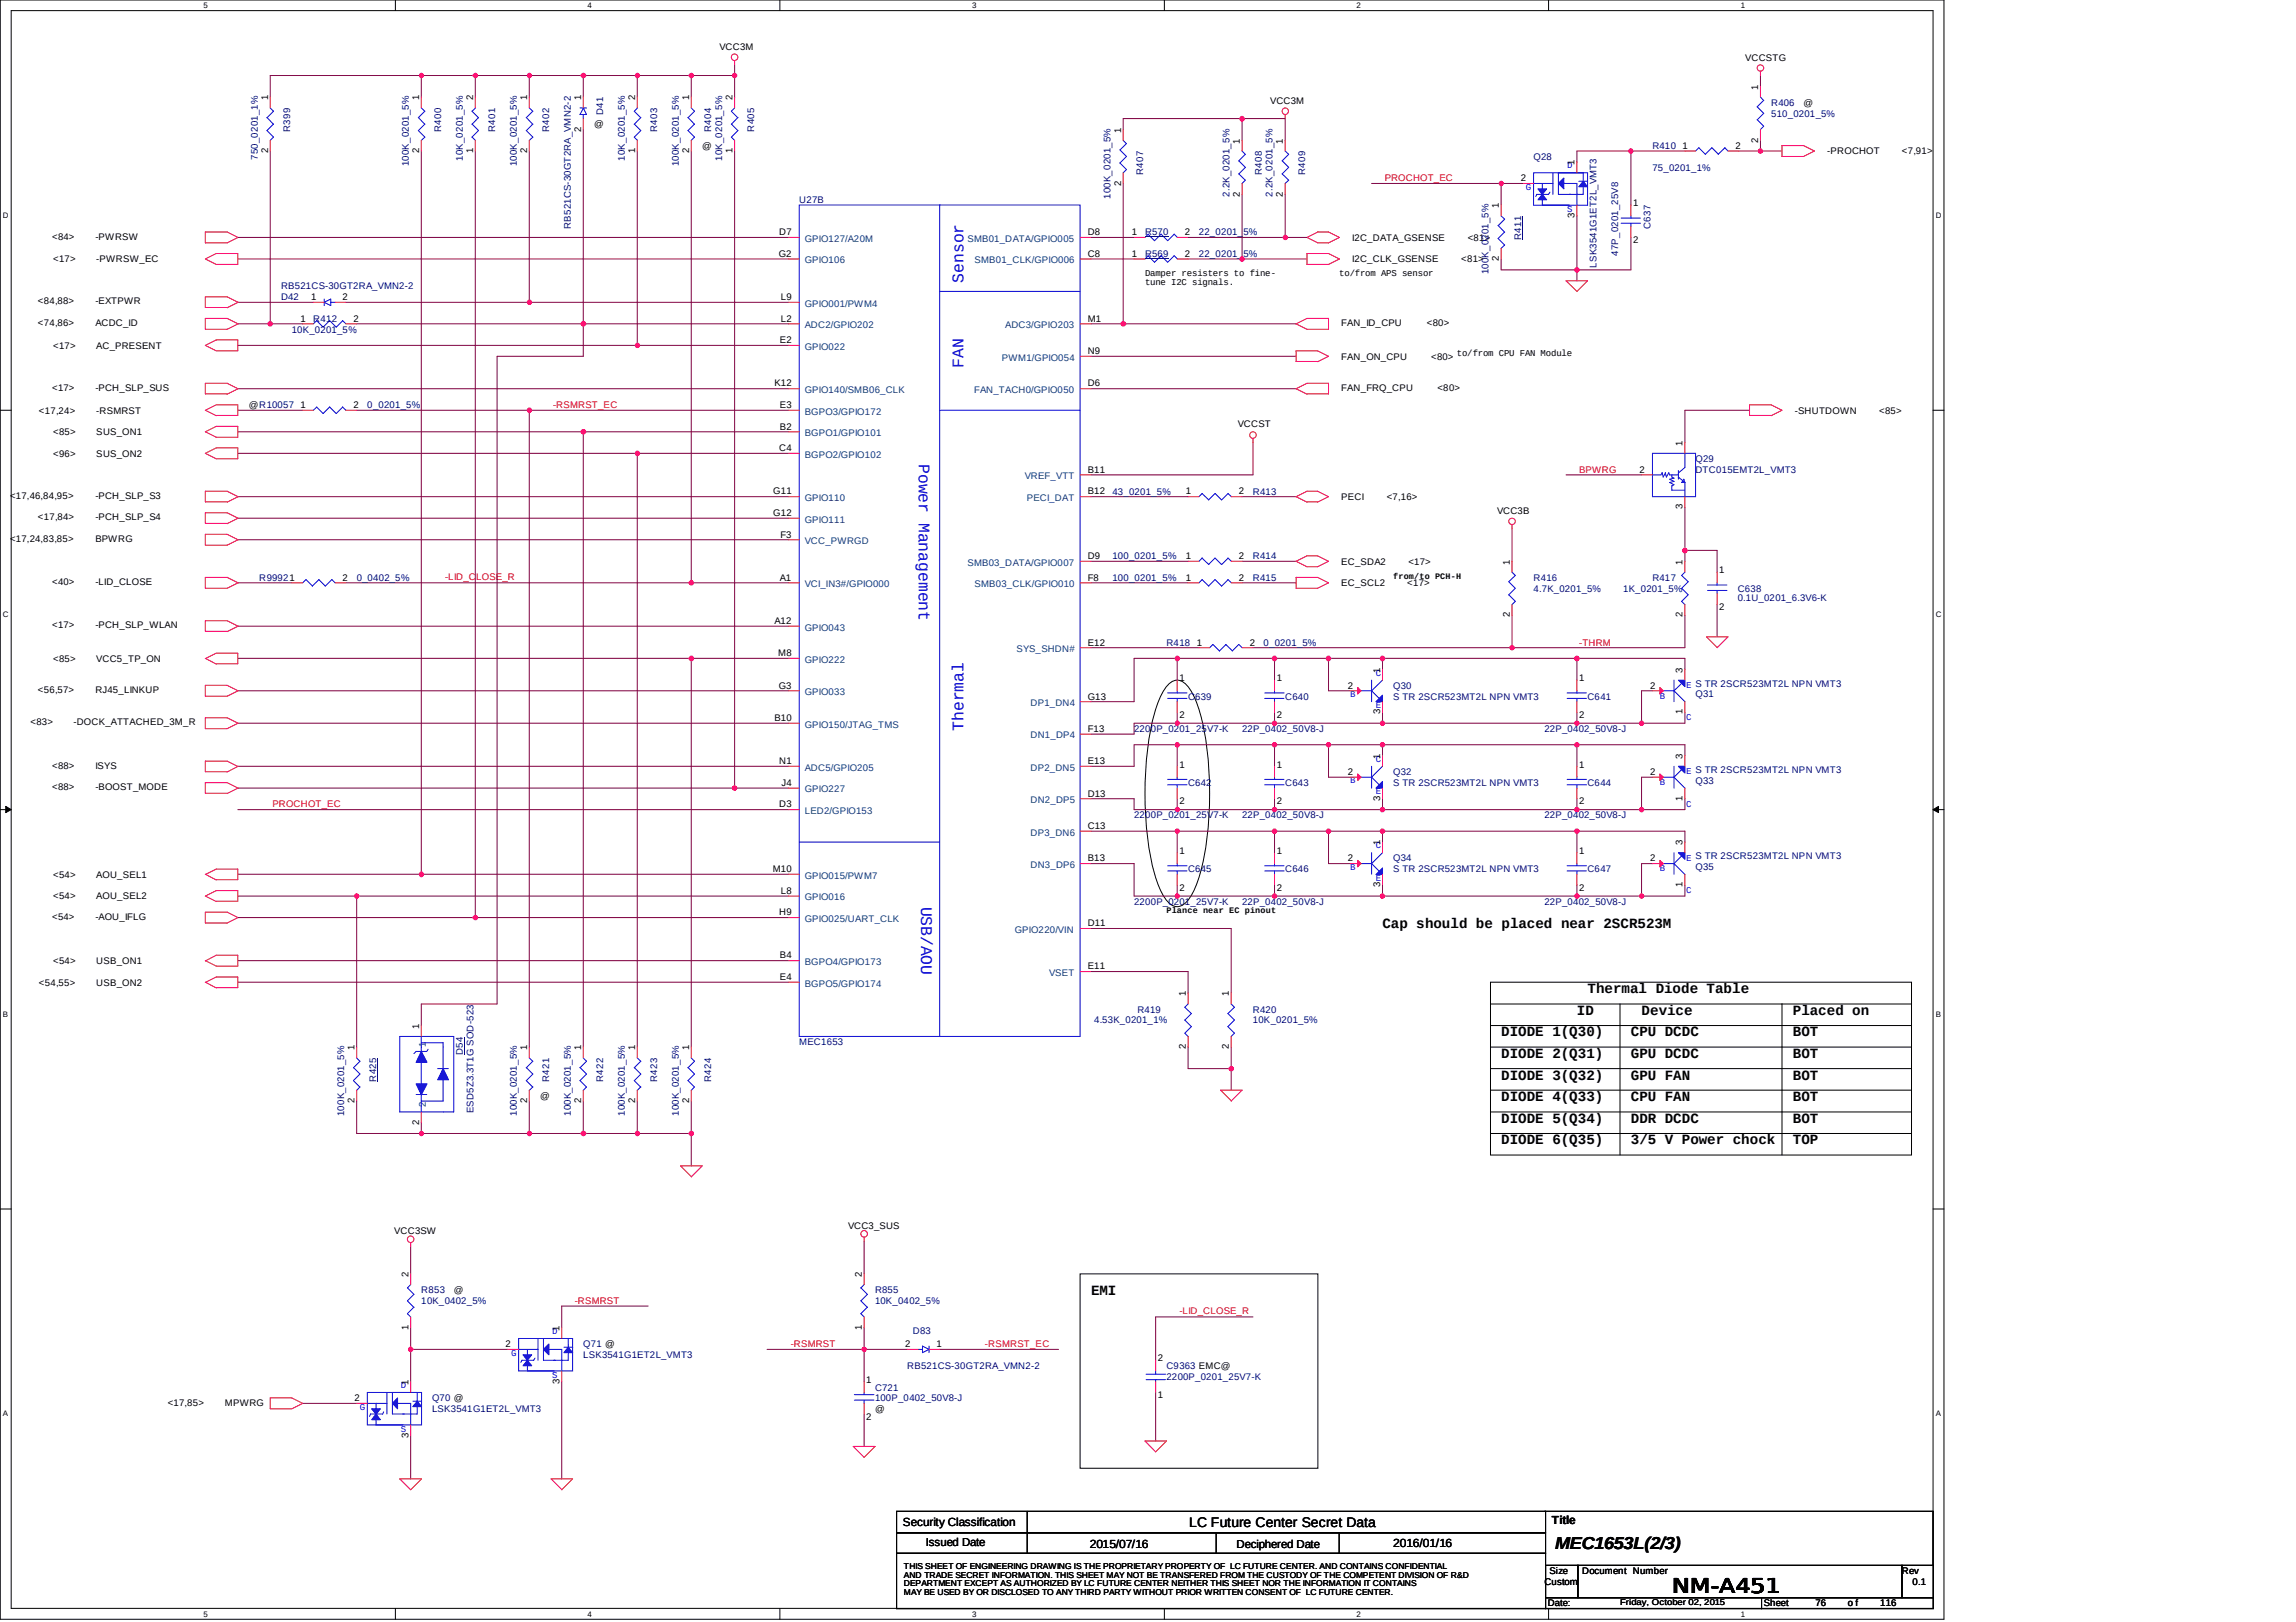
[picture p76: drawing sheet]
<svg xmlns="http://www.w3.org/2000/svg" width="297mm" height="210mm" viewBox="0 0 297 210" stroke-linecap="round" stroke-linejoin="round" font-family="sans-serif">
<defs><g id="words">
<text font-size="2.6" x="216.4" y="206.1">NM-A451</text>
<text font-size="2.2" x="201.2" y="200.4">MEC1653L(2/3)</text>
<g font-size="2.1" fill="#00f">
<text x="124.7" y="36.6" transform="rotate(-90 124.7 36.6)">Sensor</text>
<text x="124.7" y="47.6" transform="rotate(-90 124.7 47.6)">FAN</text>
<text x="118.9" y="60.1" transform="rotate(90 118.9 60.1)">Power Management</text>
<text x="124.7" y="94.6" transform="rotate(-90 124.7 94.6)">Thermal</text>
<text x="119.2" y="117.3" transform="rotate(90 119.2 117.3)">USB/AOU</text>
</g>
<g font-size="1.8">
<text x="178.9" y="120.2">Cap should be placed near 2SCR523M</text>
<text x="204" y="131.3">ID</text>
<text x="205.4" y="128.5">Thermal Diode Table</text>
<text x="212.4" y="131.3">Device</text>
<text x="232" y="131.3">Placed on</text>
<text x="194.2" y="134.1">DIODE 1(Q30)</text>
<text x="194.2" y="136.9">DIODE 2(Q31)</text>
<text x="211" y="134.1">CPU DCDC</text>
<text x="211" y="136.9">GPU DCDC</text>
<text x="232" y="134.1">BOT</text>
<text x="232" y="136.9">BOT</text>
<text x="194.2" y="139.7">DIODE 3(Q32)</text>
<text x="194.2" y="142.5">DIODE 4(Q33)</text>
<text x="211" y="139.7">GPU FAN</text>
<text x="211" y="142.5">CPU FAN</text>
<text x="232" y="139.7">BOT</text>
<text x="232" y="142.5">BOT</text>
<text x="194.2" y="145.3">DIODE 5(Q34)</text>
<text x="194.2" y="148.1">DIODE 6(Q35)</text>
<text x="211" y="145.3">DDR DCDC</text>
<text x="211" y="148.1">3/5 V Power chock</text>
<text x="232" y="145.3">BOT</text>
<text x="232" y="148.1">TOP</text>
<text x="141.1" y="167.6">EMI</text>
<text x="153.8" y="197.6">LC Future Center Secret Data</text>
</g>
<g font-size="1.5">
<text x="116.8" y="197.5">Security Classification</text>
<text x="200.8" y="197.2">Title</text>
<text x="119.8" y="200.1">Issued Date</text>
<text x="141" y="200.3">2015/07/16</text>
<text x="160" y="200.3">Deciphered Date</text>
<text x="180.2" y="200.2">2016/01/16</text>
</g>
<g font-size="1.2">
<text x="93.1" y="6.4">VCC3M</text>
<text x="225.8" y="7.8">VCCSTG</text>
<text x="227.5" y="11.6" transform="rotate(-90 227.5 11.6)">1</text>
<text x="34.7" y="13" transform="rotate(-90 34.7 13)">1</text>
<text x="54.2" y="13" transform="rotate(-90 54.2 13)">1</text>
<text x="61.2" y="13" transform="rotate(-90 61.2 13)">2</text>
<text x="68.2" y="13" transform="rotate(-90 68.2 13)">1</text>
<text x="75.2" y="17" transform="rotate(-90 75.2 17)">2</text>
<text x="75.2" y="13" transform="rotate(-90 75.2 13)">1</text>
<text x="76.9" y="16.5">@</text>
<text x="82.2" y="13" transform="rotate(-90 82.2 13)">2</text>
<text x="89.1" y="13" transform="rotate(-90 89.1 13)">1</text>
<text x="94.8" y="13" transform="rotate(-90 94.8 13)">2</text>
<text x="145" y="17.2" transform="rotate(-90 145 17.2)">1</text>
<text x="164.3" y="13.4">VCC3M</text>
<text x="233.3" y="13.7">@</text>
<text x="34.7" y="19.8" transform="rotate(-90 34.7 19.8)">2</text>
<text x="54.2" y="19.8" transform="rotate(-90 54.2 19.8)">2</text>
<text x="61.2" y="19.8" transform="rotate(-90 61.2 19.8)">1</text>
<text x="68.2" y="19.8" transform="rotate(-90 68.2 19.8)">2</text>
<text x="82.2" y="19.8" transform="rotate(-90 82.2 19.8)">1</text>
<text x="89.1" y="19.8" transform="rotate(-90 89.1 19.8)">2</text>
<text x="90.8" y="19.3">@</text>
<text x="94.8" y="19.8" transform="rotate(-90 94.8 19.8)">1</text>
<text x="160.4" y="18.6" transform="rotate(-90 160.4 18.6)">1</text>
<text x="166" y="18.6" transform="rotate(-90 166 18.6)">1</text>
<text x="196.7" y="23.5">2</text>
<text x="203.7" y="21.4" transform="rotate(-90 203.7 21.4)">1</text>
<text x="217.7" y="19.3">1</text>
<text x="224.5" y="19.3">2</text>
<text x="227.5" y="18.5" transform="rotate(-90 227.5 18.5)">2</text>
<text x="236.4" y="20">-PROCHOT</text>
<text x="246.1" y="20">&lt;7,91&gt;</text>
<text x="145" y="24" transform="rotate(-90 145 24)">2</text>
<text x="160.4" y="25.4" transform="rotate(-90 160.4 25.4)">2</text>
<text x="166" y="25.4" transform="rotate(-90 166 25.4)">2</text>
<text x="193.9" y="27" transform="rotate(-90 193.9 27)">1</text>
<text x="203.7" y="28.2" transform="rotate(-90 203.7 28.2)">3</text>
<text x="211.3" y="26.7">1</text>
<text x="6.7" y="31">&lt;84&gt;</text>
<text x="6.9" y="33.9">&lt;17&gt;</text>
<text x="12.3" y="31">-PWRSW</text>
<text x="12.5" y="33.9">-PWRSW_EC</text>
<text x="100.8" y="33.2">G2</text>
<text x="100.8" y="30.4">D7</text>
<text x="140.7" y="30.4">D8</text>
<text x="140.7" y="33.2">C8</text>
<text x="146.4" y="33.2">1</text>
<text x="146.4" y="30.4">1</text>
<text x="148.1" y="35.7">Damper resisters to fine-</text>
<text x="153.3" y="33.2">2</text>
<text x="153.3" y="30.4">2</text>
<text x="173.2" y="35.7">to/from APS sensor</text>
<text x="174.9" y="33.9">I2C_CLK_GSENSE</text>
<text x="174.9" y="31.2">I2C_DATA_GSENSE</text>
<text x="189.1" y="33.9">&lt;81&gt;</text>
<text x="189.9" y="31.2">&lt;81&gt;</text>
<text x="193.9" y="33.8" transform="rotate(-90 193.9 33.8)">2</text>
<text x="211.3" y="31.4">2</text>
<text x="4.9" y="39.4">&lt;84,88&gt;</text>
<text x="12.3" y="39.4">-EXTPWR</text>
<text x="38.9" y="41.6">1</text>
<text x="40.3" y="38.8">1</text>
<text x="44.3" y="38.8">2</text>
<text x="45.7" y="41.6">2</text>
<text x="101" y="38.8">L9</text>
<text x="101" y="41.6">L2</text>
<text x="140.7" y="41.6">M1</text>
<text x="148.1" y="36.9">tune I2C signals.</text>
<text x="4.9" y="42.2">&lt;74,86&gt;</text>
<text x="6.9" y="45.1">&lt;17&gt;</text>
<text x="12.3" y="42.2">ACDC_ID</text>
<text x="12.5" y="45.1">AC_PRESENT</text>
<text x="100.9" y="44.4">E2</text>
<text x="140.7" y="45.8">N9</text>
<text x="173.5" y="46.5">FAN_ON_CPU</text>
<text x="173.5" y="42.2">FAN_ID_CPU</text>
<text x="184.6" y="42.2">&lt;80&gt;</text>
<text x="185.1" y="46.5">&lt;80&gt;</text>
<text x="188.5" y="46.1">to/from CPU FAN Module</text>
<text x="5" y="53.5">&lt;17,24&gt;</text>
<text x="6.7" y="50.6">&lt;17&gt;</text>
<text x="12.3" y="50.6">-PCH_SLP_SUS</text>
<text x="12.5" y="53.5">-RSMRST</text>
<text x="32.2" y="52.8">@R10057</text>
<text x="38.9" y="52.8">1</text>
<text x="45.7" y="52.8">2</text>
<text x="100.2" y="50">K12</text>
<text x="100.9" y="52.8">E3</text>
<text x="140.7" y="50">D6</text>
<text x="173.5" y="50.6">FAN_FRQ_CPU</text>
<text x="186" y="50.6">&lt;80&gt;</text>
<text x="232.2" y="53.5">-SHUTDOWN</text>
<text x="243.1" y="53.5">&lt;85&gt;</text>
<text x="6.9" y="56.3">&lt;85&gt;</text>
<text x="6.9" y="59.1">&lt;96&gt;</text>
<text x="12.5" y="56.3">SUS_ON1</text>
<text x="12.5" y="59.1">SUS_ON2</text>
<text x="100.8" y="58.4">C4</text>
<text x="100.9" y="55.6">B2</text>
<text x="160.1" y="55.3">VCCST</text>
<text x="217.7" y="57.7" transform="rotate(-90 217.7 57.7)">1</text>
<text x="1.3" y="64.5">&lt;17,46,84,95&gt;</text>
<text x="12.3" y="64.5">-PCH_SLP_S3</text>
<text x="100" y="64">G11</text>
<text x="140.7" y="61.2">B11</text>
<text x="140.7" y="64">B12</text>
<text x="153.4" y="64">1</text>
<text x="160.3" y="64">2</text>
<text x="173.5" y="64.7">PECI</text>
<text x="179.4" y="64.7">&lt;7,16&gt;</text>
<text x="212.1" y="61.2">2</text>
<text x="217.7" y="65.9" transform="rotate(-90 217.7 65.9)">3</text>
<text x="1.3" y="70.1">&lt;17,24,83,85&gt;</text>
<text x="4.9" y="67.3">&lt;17,84&gt;</text>
<text x="12.3" y="67.3">-PCH_SLP_S4</text>
<text x="12.3" y="70.1">BPWRG</text>
<text x="100" y="66.8">G12</text>
<text x="101" y="69.6">F3</text>
<text x="193.7" y="66.5">VCC3B</text>
<text x="6.7" y="75.7">&lt;40&gt;</text>
<text x="12.3" y="75.7">-LID_CLOSE</text>
<text x="44.3" y="75.1">2</text>
<text x="100.9" y="75.1">A1</text>
<text x="140.7" y="72.4">D9</text>
<text x="140.7" y="75.1">F8</text>
<text x="153.4" y="75.1">1</text>
<text x="153.4" y="72.4">1</text>
<text x="160.3" y="75.1">2</text>
<text x="160.3" y="72.4">2</text>
<text x="173.5" y="73.1">EC_SDA2</text>
<text x="173.5" y="75.8">EC_SCL2</text>
<text x="182.1" y="75.8">&lt;17&gt;</text>
<text x="182.2" y="73.1">&lt;17&gt;</text>
<text x="195.3" y="73.1" transform="rotate(-90 195.3 73.1)">1</text>
<text x="217.7" y="73.1" transform="rotate(-90 217.7 73.1)">1</text>
<text x="222.4" y="74.2">1</text>
<text x="6.7" y="81.3">&lt;17&gt;</text>
<text x="12.3" y="81.3">-PCH_SLP_WLAN</text>
<text x="100.2" y="80.8">A12</text>
<text x="140.7" y="83.5">E12</text>
<text x="154.8" y="83.5">1</text>
<text x="161.7" y="83.5">2</text>
<text x="195.3" y="79.9" transform="rotate(-90 195.3 79.9)">2</text>
<text x="217.7" y="79.9" transform="rotate(-90 217.7 79.9)">2</text>
<text x="222.4" y="78.9">2</text>
<text x="4.9" y="89.7">&lt;56,57&gt;</text>
<text x="6.9" y="85.7">&lt;85&gt;</text>
<text x="12.3" y="89.7">RJ45_LINKUP</text>
<text x="12.5" y="85.7">VCC5_TP_ON</text>
<text x="100.7" y="84.9">M8</text>
<text x="100.8" y="89.1">G3</text>
<text x="152.6" y="88.2">1</text>
<text x="165.2" y="88.2">1</text>
<text x="174.4" y="89.1">2</text>
<text x="178.6" y="87" transform="rotate(-90 178.6 87)">1</text>
<text x="204.3" y="88.2">1</text>
<text x="213.5" y="89.1">2</text>
<text x="217.7" y="87" transform="rotate(-90 217.7 87)">3</text>
<text x="4" y="93.9">&lt;83&gt;</text>
<text x="9.5" y="93.9">-DOCK_ATTACHED_3M_R</text>
<text x="100.2" y="93.3">B10</text>
<text x="140.7" y="90.5">G13</text>
<text x="140.7" y="94.7">F13</text>
<text x="152.6" y="92.9">2</text>
<text x="165.2" y="92.9">2</text>
<text x="178.6" y="92.5" transform="rotate(-90 178.6 92.5)">3</text>
<text x="204.3" y="92.9">2</text>
<text x="217.7" y="92.5" transform="rotate(-90 217.7 92.5)">1</text>
<text x="6.7" y="99.5">&lt;88&gt;</text>
<text x="12.3" y="99.5">ISYS</text>
<text x="100.8" y="98.9">N1</text>
<text x="101.1" y="101.7">J4</text>
<text x="140.7" y="98.9">E13</text>
<text x="152.6" y="99.3">1</text>
<text x="165.2" y="99.3">1</text>
<text x="174.4" y="100.3">2</text>
<text x="178.6" y="98.2" transform="rotate(-90 178.6 98.2)">1</text>
<text x="204.3" y="99.3">1</text>
<text x="213.5" y="100.3">2</text>
<text x="217.7" y="98.2" transform="rotate(-90 217.7 98.2)">3</text>
<text x="6.7" y="102.3">&lt;88&gt;</text>
<text x="12.3" y="102.3">-BOOST_MODE</text>
<text x="100.8" y="104.5">D3</text>
<text x="140.7" y="103.1">D13</text>
<text x="140.7" y="107.3">C13</text>
<text x="152.6" y="104.1">2</text>
<text x="165.2" y="104.1">2</text>
<text x="178.6" y="103.6" transform="rotate(-90 178.6 103.6)">3</text>
<text x="204.3" y="104.1">2</text>
<text x="217.7" y="103.6" transform="rotate(-90 217.7 103.6)">1</text>
<text x="6.9" y="113.6">&lt;54&gt;</text>
<text x="12.5" y="113.6">AOU_SEL1</text>
<text x="100" y="112.9">M10</text>
<text x="140.7" y="111.5">B13</text>
<text x="152.6" y="110.5">1</text>
<text x="165.2" y="110.5">1</text>
<text x="174.4" y="111.5">2</text>
<text x="178.6" y="109.4" transform="rotate(-90 178.6 109.4)">1</text>
<text x="204.3" y="110.5">1</text>
<text x="213.5" y="111.5">2</text>
<text x="217.7" y="109.4" transform="rotate(-90 217.7 109.4)">3</text>
<text x="6.7" y="119">&lt;54&gt;</text>
<text x="6.9" y="116.4">&lt;54&gt;</text>
<text x="12.3" y="119">-AOU_IFLG</text>
<text x="12.5" y="116.4">AOU_SEL2</text>
<text x="100.8" y="118.5">H9</text>
<text x="101" y="115.7">L8</text>
<text x="140.7" y="119.8">D11</text>
<text x="152.6" y="115.3">2</text>
<text x="165.2" y="115.3">2</text>
<text x="178.6" y="114.8" transform="rotate(-90 178.6 114.8)">3</text>
<text x="204.3" y="115.3">2</text>
<text x="217.7" y="114.8" transform="rotate(-90 217.7 114.8)">1</text>
<text x="6.9" y="124.8">&lt;54&gt;</text>
<text x="12.5" y="124.8">USB_ON1</text>
<text x="100.9" y="124">B4</text>
<text x="140.7" y="125.4">E11</text>
<text x="5" y="127.6">&lt;54,55&gt;</text>
<text x="12.5" y="127.6">USB_ON2</text>
<text x="100.9" y="126.8">E4</text>
<text x="153.4" y="128.9" transform="rotate(-90 153.4 128.9)">1</text>
<text x="159" y="128.9" transform="rotate(-90 159 128.9)">1</text>
<text x="45.9" y="135.9" transform="rotate(-90 45.9 135.9)">1</text>
<text x="54.2" y="133.1" transform="rotate(-90 54.2 133.1)">1</text>
<text x="68.2" y="135.9" transform="rotate(-90 68.2 135.9)">1</text>
<text x="75.2" y="135.9" transform="rotate(-90 75.2 135.9)">1</text>
<text x="82.2" y="135.9" transform="rotate(-90 82.2 135.9)">1</text>
<text x="89.1" y="135.9" transform="rotate(-90 89.1 135.9)">1</text>
<text x="153.4" y="135.8" transform="rotate(-90 153.4 135.8)">2</text>
<text x="159" y="135.8" transform="rotate(-90 159 135.8)">2</text>
<text x="45.9" y="142.8" transform="rotate(-90 45.9 142.8)">2</text>
<text x="68.2" y="142.8" transform="rotate(-90 68.2 142.8)">2</text>
<text x="69.9" y="142.2">@</text>
<text x="75.2" y="142.8" transform="rotate(-90 75.2 142.8)">2</text>
<text x="82.2" y="142.8" transform="rotate(-90 82.2 142.8)">2</text>
<text x="89.1" y="142.8" transform="rotate(-90 89.1 142.8)">2</text>
<text x="54.2" y="145.6" transform="rotate(-90 54.2 145.6)">2</text>
<text x="51" y="159.7">VCC3SW</text>
<text x="109.7" y="159">VCC3_SUS</text>
<text x="52.8" y="165.3" transform="rotate(-90 52.8 165.3)">2</text>
<text x="58.7" y="167.4">@</text>
<text x="111.5" y="165.3" transform="rotate(-90 111.5 165.3)">2</text>
<text x="52.8" y="172.1" transform="rotate(-90 52.8 172.1)">1</text>
<text x="72.4" y="172.2" transform="rotate(-90 72.4 172.2)">1</text>
<text x="111.5" y="172.1" transform="rotate(-90 111.5 172.1)">1</text>
<text x="52.8" y="179.2" transform="rotate(-90 52.8 179.2)">1</text>
<text x="65.4" y="174.3">2</text>
<text x="72.4" y="179.1" transform="rotate(-90 72.4 179.1)">3</text>
<text x="112.1" y="179">1</text>
<text x="117.1" y="174.3">2</text>
<text x="121.1" y="174.3">1</text>
<text x="149.8" y="176.2">2</text>
<text x="21.7" y="181.9">&lt;17,85&gt;</text>
<text x="29.1" y="181.9">MPWRG</text>
<text x="45.9" y="181.3">2</text>
<text x="112.1" y="183.7">2</text>
<text x="113.2" y="182.7">@</text>
<text x="149.8" y="180.9">1</text>
<text x="52.8" y="186.1" transform="rotate(-90 52.8 186.1)">3</text>
<text x="200.5" y="203.7">Size</text>
<text x="204.7" y="203.7">Document Number</text>
<text x="246.1" y="203.7">Rev</text>
<text x="199.8" y="205.1">Custom</text>
<text x="200.2" y="207.9">Date:</text>
<text x="228.2" y="207.9">Sheet</text>
<text x="234.9" y="207.9">76</text>
<text x="239.1" y="207.9">o f</text>
<text x="243.2" y="207.9">116</text>
<text x="247.4" y="205.1">0.1</text>
</g>
<g font-size="1.2" fill="#000080">
<text x="37.5" y="17" transform="rotate(-90 37.5 17)">R399</text>
<text x="57.1" y="17" transform="rotate(-90 57.1 17)">R400</text>
<text x="64.1" y="17" transform="rotate(-90 64.1 17)">R401</text>
<text x="71" y="17" transform="rotate(-90 71 17)">R402</text>
<text x="78" y="14.9" transform="rotate(-90 78 14.9)">D41</text>
<text x="85" y="17" transform="rotate(-90 85 17)">R403</text>
<text x="92" y="17" transform="rotate(-90 92 17)">R404</text>
<text x="97.6" y="17" transform="rotate(-90 97.6 17)">R405</text>
<text x="229.1" y="13.7">R406</text>
<text x="229.1" y="15.1">510_0201_5%</text>
<text x="33.3" y="20.7" transform="rotate(-90 33.3 20.7)">750_0201_1%</text>
<text x="52.9" y="21.5" transform="rotate(-90 52.9 21.5)">100K_0201_5%</text>
<text x="59.9" y="20.8" transform="rotate(-90 59.9 20.8)">10K_0201_5%</text>
<text x="66.9" y="21.5" transform="rotate(-90 66.9 21.5)">100K_0201_5%</text>
<text x="80.8" y="20.8" transform="rotate(-90 80.8 20.8)">10K_0201_5%</text>
<text x="87.8" y="21.5" transform="rotate(-90 87.8 21.5)">100K_0201_5%</text>
<text x="93.4" y="20.8" transform="rotate(-90 93.4 20.8)">10K_0201_5%</text>
<text x="147.9" y="22.6" transform="rotate(-90 147.9 22.6)">R407</text>
<text x="163.3" y="22.6" transform="rotate(-90 163.3 22.6)">R408</text>
<text x="168.8" y="22.6" transform="rotate(-90 168.8 22.6)">R409</text>
<text x="198.4" y="20.7">Q28</text>
<text x="213.8" y="19.3">R410</text>
<text x="213.8" y="22.1">75_0201_1%</text>
<text x="73.8" y="29.6" transform="rotate(-90 73.8 29.6)">RB521CS-30GT2RA_VMN2-2</text>
<text x="103.4" y="26.3">U27B</text>
<text x="143.7" y="25.7" transform="rotate(-90 143.7 25.7)">100K_0201_5%</text>
<text x="159.1" y="25.4" transform="rotate(-90 159.1 25.4)">2.2K_0201_5%</text>
<text x="164.6" y="25.4" transform="rotate(-90 164.6 25.4)">2.2K_0201_5%</text>
<text x="213.5" y="29.6" transform="rotate(-90 213.5 29.6)">C637</text>
<text x="148.1" y="33.3">R569</text>
<text x="148.1" y="30.4">R570</text>
<text x="155.1" y="33.3">22_0201_5%</text>
<text x="155.1" y="30.4">22_0201_5%</text>
<text x="192.6" y="35.5" transform="rotate(-90 192.6 35.5)">100K_0201_5%</text>
<text x="196.8" y="31" transform="rotate(-90 196.8 31)">R411</text>
<text x="206.6" y="34.6" transform="rotate(-90 206.6 34.6)">LSK3541G1ET2L_VMT3</text>
<text x="209.3" y="33.1" transform="rotate(-90 209.3 33.1)">47P_0201_25V8</text>
<text x="36.4" y="38.8">D42</text>
<text x="36.4" y="37.4">RB521CS-30GT2RA_VMN2-2</text>
<text x="40.5" y="41.6">R412</text>
<text x="37.7" y="43">10K_0201_5%</text>
<text x="47.5" y="52.8">0_0201_5%</text>
<text x="219.4" y="59.8">Q29</text>
<text x="143.9" y="64">43_0201_5%</text>
<text x="162.1" y="64">R413</text>
<text x="219.4" y="61.2">DTC015EMT2L_VMT3</text>
<text x="33.5" y="75.2">R99921</text>
<text x="46.1" y="75.2">0_0402_5%</text>
<text x="143.9" y="75.2">100_0201_5%</text>
<text x="143.9" y="72.4">100_0201_5%</text>
<text x="162.1" y="75.2">R415</text>
<text x="162.1" y="72.4">R414</text>
<text x="198.4" y="75.2">R416</text>
<text x="198.4" y="76.6">4.7K_0201_5%</text>
<text x="210" y="76.6">1K_0201_5%</text>
<text x="213.8" y="75.2">R417</text>
<text x="224.8" y="76.6">C638</text>
<text x="224.8" y="77.8">0.1U_0201_6.3V6-K</text>
<text x="150.9" y="83.5">R418</text>
<text x="163.5" y="83.5">0_0201_5%</text>
<text x="180.2" y="89.1">Q30</text>
<text x="146.7" y="94.7">2200P_0201_25V7-K</text>
<text x="153.7" y="90.5">C639</text>
<text x="160.7" y="94.7">22P_0402_50V8-J</text>
<text x="166.3" y="90.5">C640</text>
<text x="180.2" y="90.5">S TR 2SCR523MT2L NPN VMT3</text>
<text x="199.8" y="94.7">22P_0402_50V8-J</text>
<text x="205.4" y="90.5">C641</text>
<text x="219.4" y="90.2">Q31</text>
<text x="153.7" y="101.7">C642</text>
<text x="166.3" y="101.7">C643</text>
<text x="180.2" y="100.3">Q32</text>
<text x="180.2" y="101.7">S TR 2SCR523MT2L NPN VMT3</text>
<text x="205.4" y="101.7">C644</text>
<text x="219.4" y="101.4">Q33</text>
<text x="146.7" y="105.9">2200P_0201_25V7-K</text>
<text x="160.7" y="105.9">22P_0402_50V8-J</text>
<text x="199.8" y="105.9">22P_0402_50V8-J</text>
<text x="153.7" y="112.9">C645</text>
<text x="166.3" y="112.9">C646</text>
<text x="180.2" y="111.5">Q34</text>
<text x="180.2" y="112.9">S TR 2SCR523MT2L NPN VMT3</text>
<text x="205.4" y="112.9">C647</text>
<text x="219.4" y="112.6">Q35</text>
<text x="146.7" y="117.1">2200P_0201_25V7-K</text>
<text x="160.7" y="117.1">22P_0402_50V8-J</text>
<text x="199.8" y="117.1">22P_0402_50V8-J</text>
<text x="147.1" y="131.1">R419</text>
<text x="162.1" y="131.1">R420</text>
<text x="59.9" y="136.5" transform="rotate(-90 59.9 136.5)">D54</text>
<text x="103.4" y="135.2">MEC1653</text>
<text x="141.5" y="132.4">4.53K_0201_1%</text>
<text x="162.1" y="132.4">10K_0201_5%</text>
<text x="48.7" y="140" transform="rotate(-90 48.7 140)">R425</text>
<text x="71" y="140" transform="rotate(-90 71 140)">R421</text>
<text x="78" y="140" transform="rotate(-90 78 140)">R422</text>
<text x="85" y="140" transform="rotate(-90 85 140)">R423</text>
<text x="92" y="140" transform="rotate(-90 92 140)">R424</text>
<text x="44.5" y="144.4" transform="rotate(-90 44.5 144.4)">100K_0201_5%</text>
<text x="61.3" y="144" transform="rotate(-90 61.3 144)">ESD5Z3.3T1G SOD-523</text>
<text x="66.9" y="144.4" transform="rotate(-90 66.9 144.4)">100K_0201_5%</text>
<text x="73.8" y="144.4" transform="rotate(-90 73.8 144.4)">100K_0201_5%</text>
<text x="80.8" y="144.4" transform="rotate(-90 80.8 144.4)">100K_0201_5%</text>
<text x="87.8" y="144.4" transform="rotate(-90 87.8 144.4)">100K_0201_5%</text>
<text x="54.5" y="167.4">R853</text>
<text x="113.2" y="167.4">R855</text>
<text x="54.5" y="168.8">10K_0402_5%</text>
<text x="113.2" y="168.8">10K_0402_5%</text>
<text x="118.1" y="172.7">D83</text>
<text x="75.5" y="174.3">Q71 @</text>
<text x="75.5" y="175.8">LSK3541G1ET2L_VMT3</text>
<text x="113.2" y="180">C721</text>
<text x="117.4" y="177.1">RB521CS-30GT2RA_VMN2-2</text>
<text x="150.9" y="177.1">C9363 EMC@</text>
<text x="150.9" y="178.5">2200P_0201_25V7-K</text>
<text x="55.9" y="181.3">Q70 @</text>
<text x="55.9" y="182.7">LSK3541G1ET2L_VMT3</text>
<text x="113.2" y="181.3">100P_0402_50V8-J</text>
</g>
<g font-size="1.2" fill="#f00">
<text x="179.1" y="23.4">PROCHOT_EC</text>
<text x="71.5" y="52.7">-RSMRST_EC</text>
<text x="204.3" y="61.2">BPWRG</text>
<text x="57.6" y="75.1">-LID_CLOSE_R</text>
<text x="204.3" y="83.5">-THRM</text>
<text x="35.2" y="104.4">PROCHOT_EC</text>
<text x="74.4" y="168.7">-RSMRST</text>
<text x="152.6" y="170.1">-LID_CLOSE_R</text>
<text x="102.3" y="174.3">-RSMRST</text>
<text x="127.4" y="174.3">-RSMRST_EC</text>
</g>
<g font-size="1.2" fill="#00f">
<text x="202.7" y="21.8">D</text>
<text x="197.4" y="24.6">G</text>
<text x="202.7" y="27.5">S</text>
<text x="178" y="87.4">C</text>
<text x="218.1" y="89">E S TR 2SCR523MT2L NPN VMT3</text>
<text x="174.7" y="90.2">B</text>
<text x="178" y="91.6">E</text>
<text x="214.7" y="90.4">B</text>
<text x="218.1" y="93.2">C</text>
<text x="174.7" y="101.4">B</text>
<text x="178" y="98.6">C</text>
<text x="214.7" y="101.6">B</text>
<text x="218.1" y="100.2">E S TR 2SCR523MT2L NPN VMT3</text>
<text x="178" y="102.8">E</text>
<text x="218.1" y="104.4">C</text>
<text x="174.7" y="112.6">B</text>
<text x="178" y="114">E</text>
<text x="178" y="109.8">C</text>
<text x="214.7" y="112.7">B</text>
<text x="218.1" y="111.4">E S TR 2SCR523MT2L NPN VMT3</text>
<text x="218.1" y="115.5">C</text>
<text x="71.4" y="172.6">D</text>
<text x="51.9" y="179.6">D</text>
<text x="66.1" y="175.4">G</text>
<text x="71.4" y="178.4">S</text>
<text x="46.6" y="182.4">G</text>
<text x="51.9" y="185.3">S</text>
</g>
<g font-size="1.2" fill="#004080">
<text x="104.1" y="31.3">GPIO127/A20M</text>
<text x="104.1" y="34.1">GPIO106</text>
<text x="125.2" y="31.3">SMB01_DATA/GPIO005</text>
<text x="126.1" y="34.1">SMB01_CLK/GPIO006</text>
<text x="104.1" y="39.7">GPIO001/PWM4</text>
<text x="104.1" y="42.5">ADC2/GPIO202</text>
<text x="104.1" y="45.3">GPIO022</text>
<text x="129.6" y="46.7">PWM1/GPIO054</text>
<text x="130" y="42.5">ADC3/GPIO203</text>
<text x="104.1" y="50.8">GPIO140/SMB06_CLK</text>
<text x="104.1" y="53.7">BGPO3/GPIO172</text>
<text x="126" y="50.8">FAN_TACH0/GPIO050</text>
<text x="104.1" y="56.4">BGPO1/GPIO101</text>
<text x="104.1" y="59.2">BGPO2/GPIO102</text>
<text x="104.1" y="64.8">GPIO110</text>
<text x="132.6" y="62">VREF_VTT</text>
<text x="132.9" y="64.8">PECI_DAT</text>
<text x="104.1" y="67.6">GPIO111</text>
<text x="104.1" y="70.4">VCC_PWRGD</text>
<text x="104.1" y="76">VCI_IN3#/GPIO000</text>
<text x="125.2" y="73.2">SMB03_DATA/GPIO007</text>
<text x="126.1" y="76">SMB03_CLK/GPIO010</text>
<text x="104.1" y="81.6">GPIO043</text>
<text x="104.1" y="85.8">GPIO222</text>
<text x="104.1" y="90">GPIO033</text>
<text x="131.5" y="84.4">SYS_SHDN#</text>
<text x="104.1" y="94.2">GPIO150/JTAG_TMS</text>
<text x="133.3" y="91.4">DP1_DN4</text>
<text x="133.3" y="95.6">DN1_DP4</text>
<text x="104.1" y="99.8">ADC5/GPIO205</text>
<text x="133.3" y="99.8">DP2_DN5</text>
<text x="104.1" y="102.6">GPIO227</text>
<text x="104.1" y="105.3">LED2/GPIO153</text>
<text x="133.3" y="103.9">DN2_DP5</text>
<text x="104.1" y="113.7">GPIO015/PWM7</text>
<text x="133.3" y="108.1">DP3_DN6</text>
<text x="133.3" y="112.3">DN3_DP6</text>
<text x="104.1" y="116.5">GPIO016</text>
<text x="104.1" y="119.3">GPIO025/UART_CLK</text>
<text x="104.1" y="124.9">BGPO4/GPIO173</text>
<text x="131.3" y="120.7">GPIO220/VIN</text>
<text x="104.1" y="127.7">BGPO5/GPIO174</text>
<text x="135.7" y="126.3">VSET</text>
<text x="55.1" y="135.5" transform="rotate(-90 55.1 135.5)">1</text>
<text x="55.1" y="143.2" transform="rotate(-90 55.1 143.2)">2</text>
</g>
<g font-size="1.1">
<text x="180.2" y="74.9">from/to PCH-H</text>
<text x="150.9" y="118.2">Plance near EC pinout</text>
<text x="116.9" y="203">THIS SHEET OF ENGINEERING DRAWING IS THE PROPRIETARY PROPERTY OF LC FUTURE CENTER. AND CONTAINS CONFIDENTIAL</text>
<text x="116.9" y="204.2">AND TRADE SECRET INFORMATION. THIS SHEET MAY NOT BE TRANSFERED FROM THE CUSTODY OF THE COMPETENT DIVISION OF R&amp;D</text>
<text x="116.9" y="205.3">DEPARTMENT EXCEPT AS AUTHORIZED BY LC FUTURE CENTER NEITHER THIS SHEET NOR THE INFORMATION IT CONTAINS</text>
<text x="116.9" y="206.4">MAY BE USED BY OR DISCLOSED TO ANY THIRD PARTY WITHOUT PRIOR WRITTEN CONSENT OF LC FUTURE CENTER.</text>
<text x="209.6" y="207.8">Friday, October 02, 2015</text>
</g>
<g font-size="1">
<text x="26.3" y="1.1">5</text>
<text x="76" y="1.1">4</text>
<text x="125.8" y="1.1">3</text>
<text x="175.5" y="1.1">2</text>
<text x="225.2" y="1.1">1</text>
<text x=".4" y="28.2">D</text>
<text x="250.4" y="28.2">D</text>
<text x=".4" y="79.8">C</text>
<text x="250.4" y="79.8">C</text>
<text x=".4" y="131.6">B</text>
<text x="250.4" y="131.6">B</text>
<text x=".4" y="183.2">A</text>
<text x="250.4" y="183.2">A</text>
<text x="26.3" y="209.2">5</text>
<text x="76" y="209.2">4</text>
<text x="125.8" y="209.2">3</text>
<text x="175.5" y="209.2">2</text>
<text x="225.2" y="209.2">1</text>
</g>
</g></defs>
<path d="M0 0h251.5v209.5h-251.5zM1.4 1.4h248.7v206.7h-248.7z" fill="none" stroke="#000" stroke-width=".13"/>
<g fill="#fff">
<path d="M26.3 .1h.6v1.2h-.6z" fill-rule="evenodd"/>
<path d="M26.3 208.3h.6v1.1h-.6z" fill-rule="evenodd"/>
</g>
<path d="M51.2 0v1.4M51.2 208.1v1.4" fill="none" stroke="#000" stroke-width=".13"/>
<g fill="#fff">
<path d="M76 .1h.6v1.2h-.6z" fill-rule="evenodd"/>
<path d="M76 208.3h.6v1.1h-.6z" fill-rule="evenodd"/>
</g>
<path d="M100.9 0v1.4M100.9 208.1v1.4" fill="none" stroke="#000" stroke-width=".13"/>
<g fill="#fff">
<path d="M125.8 .1h.5v1.2h-.5z" fill-rule="evenodd"/>
<path d="M125.8 208.3h.5v1.1h-.5z" fill-rule="evenodd"/>
</g>
<path d="M150.6 0v1.4M150.6 208.1v1.4" fill="none" stroke="#000" stroke-width=".13"/>
<g fill="#fff">
<path d="M175.5 .1h.6v1.2h-.6z" fill-rule="evenodd"/>
<path d="M175.5 208.3h.6v1.1h-.6z" fill-rule="evenodd"/>
</g>
<path d="M200.3 0v1.4M200.3 208.1v1.4" fill="none" stroke="#000" stroke-width=".13"/>
<g fill="#fff">
<path d="M225.2 .1h.6v1.2h-.6z" fill-rule="evenodd"/>
<path d="M225.2 208.3h.6v1.1h-.6z" fill-rule="evenodd"/>
<path d="M.4 27.2h.7v1.2h-.7z" fill-rule="evenodd"/>
<path d="M250.4 27.2h.8v1.2h-.8z" fill-rule="evenodd"/>
<path d="M.4 78.9h.7v1.1h-.7z" fill-rule="evenodd"/>
<path d="M250.4 78.9h.8v1.1h-.8z" fill-rule="evenodd"/>
</g>
<path d="M0 53.1h1.4M250.1 53.1h1.4" fill="none" stroke="#000" stroke-width=".13"/>
<g fill="#fff">
<path d="M.4 130.6h.7v1.1h-.7z" fill-rule="evenodd"/>
<path d="M250.4 130.6h.7v1.1h-.7z" fill-rule="evenodd"/>
</g>
<path d="M0 104.8h1.4M.7 104.4l.7 .4-.7 .4zM250.1 104.8l.7-.4v.8zM250.1 104.8h1.4" fill="none" stroke="#000" stroke-width=".13"/>
<path d="M.7 104.4l.7 .4-.7 .4zM250.1 104.8l.7-.4v.8z" fill="#000"/>
<g fill="#fff">
<path d="M.4 182.3h.7v1.1h-.7z" fill-rule="evenodd"/>
<path d="M250.4 182.3h.7v1.1h-.7z" fill-rule="evenodd"/>
</g>
<g fill="none" stroke="#000" stroke-width=".13">
<path d="M151.3 88.5a1.41 1.41 0 0 1 2 0 7.5 7.5 0 0 1 1.8 3.2 43.6 43.6 0 0 1 .9 17.9 16.6 16.6 0 0 1-2.2 6.7 1.62 1.62 0 0 1-2.5 .6 7.6 7.6 0 0 1-1.8-3.3 43.6 43.6 0 0 1 0-21.9 7.6 7.6 0 0 1 1.8-3.2zM192.8 127.1h54.5v22.4h-54.5zM192.8 129.9h54.5M192.8 132.7h54.5M192.8 135.5h54.5M192.8 138.3h54.5M209.6 129.9v19.6M230.5 129.9v19.6M0 156.5h1.4M192.8 141.1h54.5M192.8 143.9h54.5M192.8 146.7h54.5"/>
<path d="M250.1 156.5h1.4M139.7 164.9h30.8v25.1h-30.8z"/>
</g>
<path d="M30.8 30.7h71.2M30.8 33.5h71.2M44.7 39.1h23.8" fill="none" stroke="#800040" stroke-width=".13"/>
<circle cx="68.5" cy="39.1" r=".28" fill="#f0f"/>
<circle cx="68.5" cy="39.1" r=".28" fill="none" stroke="#f0f" stroke-width=".13"/>
<path d="M30.8 39.1h9.7M46.1 41.9h29.4" fill="none" stroke="#800040" stroke-width=".13"/>
<circle cx="75.5" cy="41.9" r=".29" fill="#f0f"/>
<circle cx="75.5" cy="41.9" r=".29" fill="none" stroke="#f0f" stroke-width=".13"/>
<path d="M30.8 41.9h4.2" fill="none" stroke="#800040" stroke-width=".13"/>
<circle cx="35" cy="41.9" r=".29" fill="#f0f"/>
<circle cx="35" cy="41.9" r=".29" fill="none" stroke="#f0f" stroke-width=".13"/>
<g fill="none" stroke="#800040" stroke-width=".13">
<path d="M54.5 9.8h14M95 8.4v1.4M30.8 50.3h71.2M30.8 55.9h44.7M30.8 58.7h51.6M30.8 64.3h71.2M30.8 67.1h71.2M30.8 69.8h71.2M30.8 75.4h6.9M44.7 75.4h44.7M30.8 81h71.2M30.8 85.2h58.6"/>
<path d="M30.8 93.6h71.2M30.8 89.4h71.2M30.8 99.2h71.2M30.8 102h64.2M30.8 104.8h71.2M30.8 113.1h23.7M30.8 116h15.3M30.8 118.7h30.7M30.8 124.3h71.2M30.8 127.1h71.2"/>
</g>
<circle cx="68.5" cy="9.8" r=".28" fill="#f0f"/>
<circle cx="68.5" cy="9.8" r=".28" fill="none" stroke="#f0f" stroke-width=".13"/>
<circle cx="61.5" cy="9.8" r=".27" fill="#f0f"/>
<circle cx="61.5" cy="9.8" r=".27" fill="none" stroke="#f0f" stroke-width=".13"/>
<path d="M68.5 9.8h13.9" fill="none" stroke="#800040" stroke-width=".13"/>
<circle cx="82.5" cy="9.8" r=".28" fill="#f0f"/>
<circle cx="82.5" cy="9.8" r=".28" fill="none" stroke="#f0f" stroke-width=".13"/>
<circle cx="75.5" cy="9.8" r=".29" fill="#f0f"/>
<circle cx="75.5" cy="9.8" r=".29" fill="none" stroke="#f0f" stroke-width=".13"/>
<path d="M82.4 9.8h7" fill="none" stroke="#800040" stroke-width=".13"/>
<circle cx="89.4" cy="9.8" r=".27" fill="#f0f"/>
<circle cx="89.4" cy="9.8" r=".27" fill="none" stroke="#f0f" stroke-width=".13"/>
<path d="M54.5 9.8v2.8M61.5 9.8v2.8M68.5 9.8v2.8M75.5 9.8v2.8M82.4 9.8v2.8M89.4 12.6v-2.8h5.6v2.8" fill="none" stroke="#800040" stroke-width=".13"/>
<circle cx="95" cy="9.8" r=".28" fill="#f0f"/>
<circle cx="95" cy="9.8" r=".28" fill="none" stroke="#f0f" stroke-width=".13"/>
<path d="M61.5 19.5v99.2M68.5 19.5v19.6h33.5M75.5 16.8v25.1h26.5M82.4 19.5v25.2h19.6" fill="none" stroke="#800040" stroke-width=".13"/>
<circle cx="61.5" cy="118.7" r=".27" fill="#f0f"/>
<circle cx="61.5" cy="118.7" r=".27" fill="none" stroke="#f0f" stroke-width=".13"/>
<path d="M54.5 19.5v93.6M61.5 118.7h40.5" fill="none" stroke="#800040" stroke-width=".13"/>
<circle cx="54.5" cy="113.2" r=".29" fill="#f0f"/>
<circle cx="54.5" cy="113.2" r=".29" fill="none" stroke="#f0f" stroke-width=".13"/>
<path d="M95 19.5v82.5M54.5 113.1h47.5" fill="none" stroke="#800040" stroke-width=".13"/>
<circle cx="95" cy="102" r=".29" fill="#f0f"/>
<circle cx="95" cy="102" r=".29" fill="none" stroke="#f0f" stroke-width=".13"/>
<path d="M89.4 19.5v55.9M95 102h7" fill="none" stroke="#800040" stroke-width=".13"/>
<circle cx="89.4" cy="75.4" r=".27" fill="#f0f"/>
<circle cx="89.4" cy="75.4" r=".27" fill="none" stroke="#f0f" stroke-width=".13"/>
<path d="M35 9.8h19.5M89.4 75.4h12.6" fill="none" stroke="#800040" stroke-width=".13"/>
<circle cx="54.5" cy="9.8" r=".28" fill="#f0f"/>
<circle cx="54.5" cy="9.8" r=".28" fill="none" stroke="#f0f" stroke-width=".13"/>
<path d="M35 9.8v2.8M35 19.5v22.4h4.2M68.5 142.5v4.2h20.9M75.5 142.5v4.2" fill="none" stroke="#800040" stroke-width=".13"/>
<circle cx="75.5" cy="146.7" r=".29" fill="#f0f"/>
<circle cx="75.5" cy="146.7" r=".29" fill="none" stroke="#f0f" stroke-width=".13"/>
<path d="M82.4 142.5v4.2" fill="none" stroke="#800040" stroke-width=".13"/>
<circle cx="82.4" cy="146.7" r=".28" fill="#f0f"/>
<circle cx="82.4" cy="146.7" r=".28" fill="none" stroke="#f0f" stroke-width=".13"/>
<path d="M89.4 142.5v4.2" fill="none" stroke="#800040" stroke-width=".13"/>
<circle cx="89.4" cy="146.7" r=".28" fill="#f0f"/>
<circle cx="89.4" cy="146.7" r=".28" fill="none" stroke="#f0f" stroke-width=".13"/>
<path d="M89.4 85.2v50.3M89.4 146.7v4.2" fill="none" stroke="#800040" stroke-width=".13"/>
<circle cx="89.4" cy="85.2" r=".29" fill="#f0f"/>
<circle cx="89.4" cy="85.2" r=".29" fill="none" stroke="#f0f" stroke-width=".13"/>
<path d="M82.4 58.7v76.8M89.4 85.2h12.6" fill="none" stroke="#800040" stroke-width=".13"/>
<circle cx="82.4" cy="58.7" r=".28" fill="#f0f"/>
<circle cx="82.4" cy="58.7" r=".28" fill="none" stroke="#f0f" stroke-width=".13"/>
<path d="M75.5 55.9v79.6M82.4 58.7h19.6" fill="none" stroke="#800040" stroke-width=".13"/>
<circle cx="75.5" cy="55.9" r=".29" fill="#f0f"/>
<circle cx="75.5" cy="55.9" r=".29" fill="none" stroke="#f0f" stroke-width=".13"/>
<path d="M68.5 53.1v82.4M75.5 55.9h26.5" fill="none" stroke="#800040" stroke-width=".13"/>
<circle cx="68.5" cy="53.1" r=".28" fill="#f0f"/>
<circle cx="68.5" cy="53.1" r=".28" fill="none" stroke="#f0f" stroke-width=".13"/>
<path d="M145.3 15.3h15.4M141.1 41.9h4.2M141.1 46.1h26.6M141.1 50.3h26.6" fill="none" stroke="#800040" stroke-width=".13"/>
<circle cx="160.7" cy="15.4" r=".29" fill="#f0f"/>
<circle cx="160.7" cy="15.4" r=".29" fill="none" stroke="#f0f" stroke-width=".13"/>
<path d="M145.3 15.3v1.5M160.7 18.2v-2.9h5.6v2.9M145.3 23.7v18.2h22.4M160.7 25.2v8.3h8.4M166.3 25.2v5.5h2.8" fill="none" stroke="#800040" stroke-width=".13"/>
<circle cx="145.3" cy="41.9" r=".29" fill="#f0f"/>
<circle cx="145.3" cy="41.9" r=".29" fill="none" stroke="#f0f" stroke-width=".13"/>
<path d="M177.4 23.7h16.8M204 27.9v7M162.1 57.3v4.2h-21M141.1 64.3h12.6M141.1 72.6h12.6M141.1 75.4h12.6M160.7 64.3h7M160.7 72.6h7M160.7 75.4h7" fill="none" stroke="#800040" stroke-width=".13"/>
<circle cx="194.2" cy="23.7" r=".28" fill="#f0f"/>
<circle cx="194.2" cy="23.7" r=".28" fill="none" stroke="#f0f" stroke-width=".13"/>
<path d="M197 23.7h-2.8v2.8M204 34.9v1.4M211 30.7v4.2h-16.8v-1.4" fill="none" stroke="#800040" stroke-width=".13"/>
<circle cx="204" cy="34.9" r=".29" fill="#f0f"/>
<circle cx="204" cy="34.9" r=".29" fill="none" stroke="#f0f" stroke-width=".13"/>
<path d="M211 19.5h-7v1.5" fill="none" stroke="#800040" stroke-width=".13"/>
<circle cx="211" cy="19.5" r=".27" fill="#f0f"/>
<circle cx="211" cy="19.5" r=".27" fill="none" stroke="#f0f" stroke-width=".13"/>
<path d="M218 19.5h-7v7M227.8 18.2v1.3h2.7M227.8 9.8v1.4M141.1 83.8h14M162.1 83.8h33.5" fill="none" stroke="#800040" stroke-width=".13"/>
<circle cx="195.6" cy="83.8" r=".28" fill="#f0f"/>
<circle cx="195.6" cy="83.8" r=".28" fill="none" stroke="#f0f" stroke-width=".13"/>
<path d="M195.6 68.4v4.2M195.6 79.6v4.2h22.4M146.7 93.6h5.6M178.9 93.6h25.1" fill="none" stroke="#800040" stroke-width=".13"/>
<circle cx="204" cy="93.6" r=".28" fill="#f0f"/>
<circle cx="204" cy="93.6" r=".28" fill="none" stroke="#f0f" stroke-width=".13"/>
<circle cx="178.9" cy="93.6" r=".29" fill="#f0f"/>
<circle cx="178.9" cy="93.6" r=".29" fill="none" stroke="#f0f" stroke-width=".13"/>
<path d="M152.3 85.2h-5.6v5.6h-5.6M178.9 85.2h25.1" fill="none" stroke="#800040" stroke-width=".13"/>
<circle cx="204" cy="85.2" r=".29" fill="#f0f"/>
<circle cx="204" cy="85.2" r=".29" fill="none" stroke="#f0f" stroke-width=".13"/>
<circle cx="178.8" cy="85.2" r=".3" fill="#f0f"/>
<circle cx="178.8" cy="85.2" r=".3" fill="none" stroke="#f0f" stroke-width=".13"/>
<path d="M178.9 85.2h-7v4.2h2.8" fill="none" stroke="#800040" stroke-width=".13"/>
<circle cx="171.9" cy="85.2" r=".29" fill="#f0f"/>
<circle cx="171.9" cy="85.2" r=".29" fill="none" stroke="#f0f" stroke-width=".13"/>
<path d="M152.3 93.6h12.6" fill="none" stroke="#800040" stroke-width=".13"/>
<circle cx="164.9" cy="93.6" r=".28" fill="#f0f"/>
<circle cx="164.9" cy="93.6" r=".28" fill="none" stroke="#f0f" stroke-width=".13"/>
<circle cx="152.3" cy="93.6" r=".28" fill="#f0f"/>
<circle cx="152.3" cy="93.6" r=".28" fill="none" stroke="#f0f" stroke-width=".13"/>
<path d="M164.9 85.2h-12.6v2.8" fill="none" stroke="#800040" stroke-width=".13"/>
<circle cx="164.9" cy="85.2" r=".29" fill="#f0f"/>
<circle cx="164.9" cy="85.2" r=".29" fill="none" stroke="#f0f" stroke-width=".13"/>
<circle cx="152.3" cy="85.2" r=".29" fill="#f0f"/>
<circle cx="152.3" cy="85.2" r=".29" fill="none" stroke="#f0f" stroke-width=".13"/>
<path d="M164.9 93.6h14M171.9 85.2h-7v2.8M204 93.6h8.4M204 85.2v2.8" fill="none" stroke="#800040" stroke-width=".13"/>
<circle cx="212.4" cy="93.6" r=".28" fill="#f0f"/>
<circle cx="212.4" cy="93.6" r=".28" fill="none" stroke="#f0f" stroke-width=".13"/>
<path d="M152.3 92.2v1.4M164.9 92.2v1.4M178.9 85.2v1.4M178.9 92.2v1.4M204 85.2h14v1.4M204 92.2v1.4M218 92.2v1.4M178.9 104.8h25.1" fill="none" stroke="#800040" stroke-width=".13"/>
<circle cx="204" cy="104.8" r=".29" fill="#f0f"/>
<circle cx="204" cy="104.8" r=".29" fill="none" stroke="#f0f" stroke-width=".13"/>
<circle cx="178.9" cy="104.8" r=".29" fill="#f0f"/>
<circle cx="178.9" cy="104.8" r=".29" fill="none" stroke="#f0f" stroke-width=".13"/>
<path d="M146.7 96.4h5.6M178.9 96.4h25.1" fill="none" stroke="#800040" stroke-width=".13"/>
<circle cx="204" cy="96.4" r=".29" fill="#f0f"/>
<circle cx="204" cy="96.4" r=".29" fill="none" stroke="#f0f" stroke-width=".13"/>
<circle cx="178.9" cy="96.4" r=".29" fill="#f0f"/>
<circle cx="178.9" cy="96.4" r=".29" fill="none" stroke="#f0f" stroke-width=".13"/>
<path d="M178.9 96.4h-7v4.2h2.8" fill="none" stroke="#800040" stroke-width=".13"/>
<circle cx="171.9" cy="96.4" r=".29" fill="#f0f"/>
<circle cx="171.9" cy="96.4" r=".29" fill="none" stroke="#f0f" stroke-width=".13"/>
<path d="M152.3 104.8h12.6" fill="none" stroke="#800040" stroke-width=".13"/>
<circle cx="164.9" cy="104.8" r=".29" fill="#f0f"/>
<circle cx="164.9" cy="104.8" r=".29" fill="none" stroke="#f0f" stroke-width=".13"/>
<circle cx="152.3" cy="104.8" r=".28" fill="#f0f"/>
<circle cx="152.3" cy="104.8" r=".28" fill="none" stroke="#f0f" stroke-width=".13"/>
<path d="M164.9 96.4h-12.6v2.8" fill="none" stroke="#800040" stroke-width=".13"/>
<circle cx="164.9" cy="96.4" r=".29" fill="#f0f"/>
<circle cx="164.9" cy="96.4" r=".29" fill="none" stroke="#f0f" stroke-width=".13"/>
<circle cx="152.3" cy="96.4" r=".28" fill="#f0f"/>
<circle cx="152.3" cy="96.4" r=".28" fill="none" stroke="#f0f" stroke-width=".13"/>
<path d="M171.9 96.4h-7v2.8M204 96.4v2.8M164.9 104.8h14M204 104.8h8.4" fill="none" stroke="#800040" stroke-width=".13"/>
<circle cx="212.4" cy="104.8" r=".28" fill="#f0f"/>
<circle cx="212.4" cy="104.8" r=".28" fill="none" stroke="#f0f" stroke-width=".13"/>
<path d="M146.7 96.4v2.8h-5.6M178.9 96.4v1.4M204 96.4h14v1.4M141.1 103.4h5.6v1.4h5.6v-1.4M164.9 103.4v1.4M178.9 103.4v1.4M178.9 116h25.1M204 103.4v1.4M218 103.4v1.4" fill="none" stroke="#800040" stroke-width=".13"/>
<circle cx="204" cy="116" r=".28" fill="#f0f"/>
<circle cx="204" cy="116" r=".28" fill="none" stroke="#f0f" stroke-width=".13"/>
<circle cx="178.9" cy="116" r=".29" fill="#f0f"/>
<circle cx="178.9" cy="116" r=".29" fill="none" stroke="#f0f" stroke-width=".13"/>
<path d="M141.1 107.6h11.2M178.9 107.6h25.1" fill="none" stroke="#800040" stroke-width=".13"/>
<circle cx="204" cy="107.6" r=".28" fill="#f0f"/>
<circle cx="204" cy="107.6" r=".28" fill="none" stroke="#f0f" stroke-width=".13"/>
<circle cx="178.9" cy="107.6" r=".29" fill="#f0f"/>
<circle cx="178.9" cy="107.6" r=".29" fill="none" stroke="#f0f" stroke-width=".13"/>
<path d="M178.9 107.6h-7v4.2h2.8" fill="none" stroke="#800040" stroke-width=".13"/>
<circle cx="171.9" cy="107.6" r=".28" fill="#f0f"/>
<circle cx="171.9" cy="107.6" r=".28" fill="none" stroke="#f0f" stroke-width=".13"/>
<path d="M152.3 116h12.6" fill="none" stroke="#800040" stroke-width=".13"/>
<circle cx="164.9" cy="116" r=".28" fill="#f0f"/>
<circle cx="164.9" cy="116" r=".28" fill="none" stroke="#f0f" stroke-width=".13"/>
<circle cx="152.3" cy="116" r=".28" fill="#f0f"/>
<circle cx="152.3" cy="116" r=".28" fill="none" stroke="#f0f" stroke-width=".13"/>
<path d="M164.9 107.6h-12.6v2.7" fill="none" stroke="#800040" stroke-width=".13"/>
<circle cx="164.9" cy="107.6" r=".28" fill="#f0f"/>
<circle cx="164.9" cy="107.6" r=".28" fill="none" stroke="#f0f" stroke-width=".13"/>
<circle cx="152.3" cy="107.6" r=".28" fill="#f0f"/>
<circle cx="152.3" cy="107.6" r=".28" fill="none" stroke="#f0f" stroke-width=".13"/>
<path d="M164.9 116h14M171.9 107.6h-7v2.7M204 116h8.4M204 107.6v2.7" fill="none" stroke="#800040" stroke-width=".13"/>
<circle cx="212.4" cy="116" r=".28" fill="#f0f"/>
<circle cx="212.4" cy="116" r=".28" fill="none" stroke="#f0f" stroke-width=".13"/>
<path d="M141.1 111.8h5.6v4.2h5.6v-1.5M164.9 114.5v1.5M178.9 107.6v1.4M178.9 114.5v1.5M204 107.6h14v1.4M204 114.5v1.5M218 114.5v1.5M141.1 125.7h12.6v2.8M141.1 120.2h18.2v8.3M153.7 135.5v2.8h5.6" fill="none" stroke="#800040" stroke-width=".13"/>
<circle cx="159.3" cy="138.3" r=".28" fill="#f0f"/>
<circle cx="159.3" cy="138.3" r=".28" fill="none" stroke="#f0f" stroke-width=".13"/>
<path d="M218 65.7v5.5h4.1M218 79.6v4.2M213.8 89.4h-1.4v4.2h5.6M213.8 100.6h-1.4v4.2h5.6M213.8 111.8h-1.4v4.2h5.6M159.3 138.3v2.8" fill="none" stroke="#800040" stroke-width=".13"/>
<circle cx="218" cy="71.2" r=".3" fill="#f0f"/>
<circle cx="218" cy="71.2" r=".3" fill="none" stroke="#f0f" stroke-width=".13"/>
<path d="M30.8 44.7h51.6M226.3 53.1h-8.3v4.2M202.6 61.5h9.8M218 71.2v1.4M222.1 71.2v2.8M222.1 78.2v4.2" fill="none" stroke="#800040" stroke-width=".13"/>
<circle cx="82.4" cy="44.7" r=".28" fill="#f0f"/>
<circle cx="82.4" cy="44.7" r=".28" fill="none" stroke="#f0f" stroke-width=".13"/>
<path d="M225 19.5h2.8" fill="none" stroke="#800040" stroke-width=".13"/>
<circle cx="227.7" cy="19.5" r=".29" fill="#f0f"/>
<circle cx="227.7" cy="19.5" r=".29" fill="none" stroke="#f0f" stroke-width=".13"/>
<path d="M159.3 135.5v2.8M54.5 145.3v1.4h14" fill="none" stroke="#800040" stroke-width=".13"/>
<circle cx="54.5" cy="146.7" r=".28" fill="#f0f"/>
<circle cx="54.5" cy="146.7" r=".28" fill="none" stroke="#f0f" stroke-width=".13"/>
<circle cx="68.5" cy="146.7" r=".28" fill="#f0f"/>
<circle cx="68.5" cy="146.7" r=".28" fill="none" stroke="#f0f" stroke-width=".13"/>
<path d="M75.5 41.9v4.2h-11.2v83.8h-9.8v2.8M102 116h-55.9v19.5" fill="none" stroke="#800040" stroke-width=".13"/>
<circle cx="46.1" cy="116" r=".28" fill="#f0f"/>
<circle cx="46.1" cy="116" r=".28" fill="none" stroke="#f0f" stroke-width=".13"/>
<path d="M153.7 30.7h12.6M46.1 142.5v4.2h8.4" fill="none" stroke="#800040" stroke-width=".13"/>
<circle cx="166.3" cy="30.7" r=".28" fill="#f0f"/>
<circle cx="166.3" cy="30.7" r=".28" fill="none" stroke="#f0f" stroke-width=".13"/>
<path d="M153.7 33.5h7" fill="none" stroke="#800040" stroke-width=".13"/>
<circle cx="160.7" cy="33.5" r=".29" fill="#f0f"/>
<circle cx="160.7" cy="33.5" r=".29" fill="none" stroke="#f0f" stroke-width=".13"/>
<path d="M141.1 30.7h5.6M141.1 33.5h5.6M146.7 93.6v1.4h-5.6M53.1 161.4v3.5M53.1 171.8v7M53.1 174.6h12.6M72.7 178.8v12.6M53.1 185.8v5.6" fill="none" stroke="#800040" stroke-width=".13"/>
<circle cx="53.1" cy="174.6" r=".29" fill="#f0f"/>
<circle cx="53.1" cy="174.6" r=".29" fill="none" stroke="#f0f" stroke-width=".13"/>
<path d="M68.5 53.1h33.5M83.9 169h-11.2v2.8M99.2 174.6h18.2M111.8 171.8v7M121.6 174.6h15.3M39.2 181.6h6.9M111.8 183v4.2" fill="none" stroke="#800040" stroke-width=".13"/>
<circle cx="111.8" cy="174.6" r=".28" fill="#f0f"/>
<circle cx="111.8" cy="174.6" r=".28" fill="none" stroke="#f0f" stroke-width=".13"/>
<path d="M30.8 53.1h8.4M46.1 53.1h22.4M111.8 160.7v4.2M162.1 170.4h-12.6v5.6M149.5 180.2v6.3" fill="none" stroke="#800040" stroke-width=".13"/>
<g fill="none" stroke="#f00" stroke-width=".13">
<path d="M54.5 12.6v1.4M54.5 18.2v1.3M95 7.8v.6M166.3 14.8v.5M218 19.5h1.4M223.6 19.5h1.4M227.8 9.2v.6M230.5 18.8h2.8l1.4 .7-1.4 .7h-2.8zM26.6 30h2.8l1.4 .7-1.4 .7h-2.8zM26.6 33.5l1.4-.7h2.8v1.4h-2.8zM29.4 39.8h-2.8v-1.4h2.8l1.4 .7-1.4 .7M40.5 39.1h1.4"/>
<path d="M43.4 39.1h1.3M169.1 32.8h2.8l1.4 .7-1.4 .7h-2.8zM170.5 30h1.4l1.4 .7-1.4 .7h-1.4M170.5 30l-1.4 .7 1.4 .7M202.6 36.3h2.8l-1.4 1.4zM26.6 41.2h2.8l1.4 .7-1.4 .7h-2.8zM26.6 44.7l1.4-.7h2.8v1.4h-2.8zM26.6 55.9l1.4-.7h2.8v1.4h-2.8zM26.6 58.7l1.4-.7h2.8v1.4h-2.8zM28 53.8h2.8v-1.4h-2.8l-1.4 .7 1.4 .7M29.4 51h-2.8v-1.4h2.8l1.4 .7-1.4 .7M162.1 56.7v.6"/>
<path d="M167.7 41.9l1.4-.7h2.8v1.4h-2.8zM169.1 51h2.8v-1.4h-2.8l-1.4 .7 1.4 .7M170.5 46.8h-2.8v-1.4h2.8l1.4 .7-1.4 .7M229.1 53.8h-2.8v-1.4h2.8l1.4 .7-1.4 .7M26.6 69.1h2.8l1.4 .7-1.4 .8h-2.8zM26.6 74.7h2.8l1.4 .7-1.4 .7h-2.8zM29.4 64.9h-2.8v-1.3h2.8l1.4 .7-1.4 .7M29.4 67.7h-2.8v-1.3h2.8l1.4 .7-1.4 .7M167.7 74.7h2.8l1.4 .7-1.4 .7h-2.8zM167.7 72.6l1.4-.7h1.4l1.4 .7-1.4 .7h-1.4zM169.1 65l-1.4-.7 1.4-.7h1.4l1.4 .7-1.4 .7M169.1 64.9h1.4"/>
<path d="M195.6 67.9v.5M26.6 88.7h2.8l1.4 .7-1.4 .7h-2.8zM26.6 92.9h2.8l1.4 .7-1.4 .7h-2.8zM26.6 85.2l1.4-.7h2.8v1.4h-2.8M26.6 85.2l1.4 .7M29.4 81.7h-2.8v-1.4h2.8l1.4 .7-1.4 .7M30.8 99.2l-1.4-.7h-2.8v1.4h2.8M30.8 99.2l-1.4 .7M222.1 83.8l1.5-1.4h-2.8l1.4 1.4M26.6 118h2.8l1.4 .7-1.4 .8h-2.8zM26.6 113.2l1.4-.7h2.8v1.3h-2.8M26.6 113.1l1.4 .8"/>
<path d="M28 116.6h2.8v-1.3h-2.8l-1.4 .7 1.4 .7M29.4 102.7h-2.8v-1.4h2.8l1.4 .7-1.4 .7M26.6 127.1l1.4-.7h2.8v1.4h-2.8M26.6 127.1l1.4 .7M26.6 124.3l1.4 .7h2.8v-1.4h-2.8l-1.4 .8M159.3 128.5v1.4M159.3 134.1v1.4M89.4 152.3l1.4-1.4h-2.7l1.4 1.4M159.3 142.5l1.4-1.4h-2.8l1.4 1.4M53.1 160.8v.6M111.8 160.1v.6M111.8 178.8v1.4"/>
<path d="M35 180.9h2.7l1.5 .7-1.5 .7h-2.7zM54.5 191.4h-2.8l1.4 1.4 1.4-1.4M72.7 192.8l1.4-1.4h-2.8l1.4 1.4M110.4 187.2h2.8l-1.4 1.4zM111.8 181.6v1.4M148.1 186.5h2.8l-1.4 1.4z"/>
<circle cx="95" cy="7.4" r=".43"/>
<circle cx="166.3" cy="14.4" r=".42"/>
<circle cx="227.8" cy="8.8" r=".42"/>
<circle cx="162.1" cy="56.3" r=".43"/>
<circle cx="195.6" cy="67.5" r=".42"/>
<circle cx="111.8" cy="159.7" r=".42"/>
<circle cx="53.1" cy="160.4" r=".42"/>
</g>
<path d="M116 195.6h84v2.8h-84zM116 198.4h84v2.6h-84zM132.9 195.6v5.4M157.3 198.4v2.6M173.2 198.4v2.6M199.8 195.6h50.3v7M116 201h84v7.2h-84zM200 202.6h4.2v4.2h-4.2zM200 206.8h27.9v1.4h-27.9zM204.1 202.6h42v4.2h-42zM227.9 206.8h22.2v1.4h-22.2zM246.1 202.6h4v4.2h-4z" fill="none" stroke="#000" stroke-width=".13"/>
<g fill="none" stroke="#00f" stroke-width=".13">
<path d="M54.1 15.2l.9 .9M54.5 14l.5 .4-.9 .8M55 16.1l-.9 .8 .9 .8-.5 .5M219.4 19.5l.4-.4 .8 .9 .9-.9 .8 .9M223.1 19.1l.5 .4M223.2 19.1l-.9 .9M41.9 39.1l.9-.4v.8zM41.9 38.7v.8M42.8 39.1h.6M159.3 129.9l.4 .5-.8 .8 .8 .8-.8 .9 .8 .8-.4 .4M110.5 181.2h2.6M110.5 180.5h2.6"/>
<path d="M111.8 180.2v.3M111.8 181.2v.4"/>
</g>
<path d="M178.4 112.7l.5-.4v.9h-.9z" fill-rule="evenodd" fill="#00f"/>
<path d="M176.1 111.8h1.3M177.4 111.8l1 .9M177.4 110.3v2.8M178.4 112.7l.5-.4v.9h-.9zM178.9 110.3l-1.5 1.5" fill="none" stroke="#00f" stroke-width=".13"/>
<path d="M175.6 111.3l.5 .5-.5 .4z" fill="#f00"/>
<g fill="none" stroke="#f00" stroke-width=".13">
<path d="M82.4 12.6v1.4M82.4 18.2v1.3M227.8 11.2v1.4M227.8 16.8v1.4M146.7 33.5h1.4M152.3 33.5h1.4M39.2 41.9h1.3M39.2 53.1h1.3M44.7 41.9h1.4M44.7 53.1h1.4M37.7 75.4h1.5M43.4 75.4h1.3"/>
<path d="M153.7 75.4h1.4M159.3 75.4h1.4M204 88v1.4M204 90.8v1.4M204 99.2v1.4M174.7 111.8h1.4M175.6 111.3l.5 .5-.5 .4zM178.9 109v1.3M178.9 113.1v1.4M204 102v1.4M82.4 135.5v1.4M82.4 141.1v1.4"/>
</g>
<g fill="none" stroke="#00f" stroke-width=".13">
<path d="M82.1 16.1l.8 .8-.8 .8 .4 .5M82.5 14l-.4 .4 .8 .8M82.9 15.2l-.8 .9M227.3 15.5l.9 .8-.4 .5M227.8 12.6l.4 .4M228.2 13l-.9 .8 .9 .9-.9 .8M148.5 33.1l.9 .8 .8-.8 .9 .8 .8-.8 .4 .4M148.6 33.1l-.5 .4M41 41.5l.8 .8 .9-.8 .8 .8 .8-.8M41 52.7l.8 .8 .9-.8 .8 .8 .8-.8M41 41.5l-.5 .4M41 52.7l-.5 .4"/>
<path d="M44.3 41.5l.5 .4M44.3 52.7l.5 .4M39.2 75.4l.4-.4 .8 .8M41.2 75l.9 .8 .8-.8 .5 .4M41.3 75l-.9 .8M155.5 75l.9 .8M155.5 75l-.4 .4M158.9 75l.4 .4M158.9 75l-.9 .8-.8-.8-.8 .8M202.7 90.4h2.5M202.7 89.7h2.5M204 89.4v.3"/>
<path d="M204 90.4v.4M202.7 101.6h2.5M202.7 100.9h2.5M204 100.6v.3M204 101.6v.4M82.1 138.1l.8 .9-.8 .8 .8 .9M82.4 136.9l.5 .4-.8 .9M82.9 140.7l-.5 .4"/>
</g>
<path d="M148.1 33.4h3.1" fill="none" stroke="#000080" stroke-width=".13"/>
<path d="M178.4 90.4l.5-.4v.8h-.9z" fill-rule="evenodd" fill="#00f"/>
<path d="M176.1 89.4h1.3M177.4 89.4l1 1M177.4 88v2.8M178.4 90.4l.5-.4v.8h-.9zM178.9 88l-1.5 1.4" fill="none" stroke="#00f" stroke-width=".13"/>
<path d="M175.6 89l.5 .4-.5 .4z" fill="#f00"/>
<g fill="none" stroke="#f00" stroke-width=".13">
<path d="M145.3 16.8v1.4M145.3 22.4v1.3M153.7 64.3h1.4M159.3 64.3h1.4M218 72.6v1.4M218 78.2v1.4M222.1 74v1.4M222.1 76.8v1.4M174.7 89.4h1.4M175.6 89l.5 .4-.5 .4zM178.9 86.6v1.4M178.9 90.8v1.4"/>
<path d="M68.5 135.5v1.4M68.5 141.1v1.4M149.5 176v1.4M149.5 178.8v1.4"/>
</g>
<g fill="none" stroke="#00f" stroke-width=".13">
<path d="M145.3 18.2l.4 .4-.8 .8 .8 .8-.8 .9 .8 .8-.4 .5M155.5 63.9l.9 .8M155.5 63.9l-.4 .4M158.9 63.9l.4 .4M158.9 63.9l-.9 .8-.8-.8-.8 .8M218 74l-.4 .5 .8 .8-.8 .8 .8 .9-.8 .8 .4 .4M220.9 76.4h2.5M220.9 75.7h2.5M222.1 75.4v.3M222.1 76.4v.4M68.1 138.1l.8 .9-.8 .8 .8 .9M68.5 136.9l.4 .4-.8 .9"/>
<path d="M68.9 140.7l-.4 .4M148.3 177.8h2.5M148.3 178.5h2.5M149.5 177.4v.4M149.5 178.5v.3"/>
</g>
<path d="M217.1 99.2h.9v.8z" fill-rule="evenodd" fill="#00f"/>
<path d="M216.6 99.2v2.8M217.1 99.2h.9v.8zM217.6 99.6l-1 1M215.2 100.6h1.4M216.6 100.6l1.4 1.4" fill="none" stroke="#00f" stroke-width=".13"/>
<path d="M214.7 100.2l.5 .4-.5 .4z" fill="#f00"/>
<path d="M95 12.6v1.4M95 18.2v1.3M218 97.8v1.4M213.8 100.6h1.4M214.7 100.2l.5 .4-.5 .4zM218 102v1.4" fill="none" stroke="#f00" stroke-width=".13"/>
<path d="M94.6 16.1l.9 .8-.9 .8 .4 .5M95 14l-.4 .4 .9 .8M95.5 15.2l-.9 .9" fill="none" stroke="#00f" stroke-width=".13"/>
<path d="M178.4 101.6l.5-.5v.9h-.9z" fill-rule="evenodd" fill="#00f"/>
<path d="M177.4 99.2v2.8M178.9 99.2l-1.5 1.4M176.1 100.6h1.3M177.4 100.6l1 1M178.4 101.6l.5-.5v.9h-.9z" fill="none" stroke="#00f" stroke-width=".13"/>
<path d="M175.6 100.2l.5 .4-.5 .4z" fill="#f00"/>
<g fill="none" stroke="#f00" stroke-width=".13">
<path d="M218 57.3v1.4M212.4 61.5h1.4M218 64.3v1.4M152.3 88v1.4M152.3 90.8v1.4M164.9 99.2v1.4M178.9 97.8v1.4M164.9 102v1.4M174.7 100.6h1.4M175.6 100.2l.5 .4-.5 .4zM178.9 102v1.4M204 110.3v1.5"/>
<path d="M204 113.1v1.4M46.1 135.5v1.4M46.1 141.1v1.4"/>
</g>
<g fill="none" stroke="#00f" stroke-width=".13">
<path d="M213.8 58.7h5.6v5.6h-5.6zM218 58.7v1.8l-.9 .7M215 61.2l.2 .5M215.1 61.2l-.2 .3h-1.1M215.4 61.2l.2 .5 .3-.5M215.5 61.2l-.3 .5M215.9 61.2l.1 .3h1.1M216.3 61.5v.2l.3 .2-.6 .1 .6 .3-.6 .1 .6 .3-.3 .2v.5h1.7M217.1 60.9v1.1M217.1 61.7l.9 .7M217.8 62l.2 .4h-.4zM218 62.4v1.9"/>
<path d="M151.1 90.4h2.5M151.1 89.7h2.5M152.3 89.4v.3M152.3 90.4v.4M163.6 101.6h2.5M163.6 100.9h2.5M164.9 100.6v.3M164.9 101.6v.4M202.7 112.7h2.5M202.7 112h2.5M204 111.8v.2M204 112.7v.4"/>
<path d="M45.7 138.1l.9 .9-.9 .8 .9 .9M46.1 136.9l.5 .4-.9 .9M46.6 140.7l-.5 .4"/>
</g>
<path d="M48.9 136.9v3.1" fill="none" stroke="#000080" stroke-width=".13"/>
<path d="M51.4 180.9v1.4l-.6-.7z" fill="#00f"/>
<path d="M51.4 180.9v1.4l-.6-.7z" fill="none" stroke="#00f" stroke-width=".13"/>
<path d="M54 181.3l.5 .7h-1.1z" fill="#00f"/>
<path d="M49.5 183h-1.6l-.1 .3M49.6 182.7l-.1 .3M50.1 180.2v2.8M51.4 181.6h1.7v1.4M53.4 181.3h1.1M54 181.3l.5 .7h-1.1zM54 181.3v-1.1h-3.2v2.8h3.2v-1" fill="none" stroke="#00f" stroke-width=".13"/>
<path d="M48.6 183l.6 .7h-1.1z" fill="#00f"/>
<path d="M48.6 183l.6 .7h-1.1z" fill="none" stroke="#00f" stroke-width=".13"/>
<path d="M48.1 182.3h1.1l-.6 .7z" fill="#00f"/>
<g fill="none" stroke="#00f" stroke-width=".13">
<path d="M61.1 16.1l.8 .8-.8 .8 .4 .5M61.5 14l-.4 .4 .8 .8M61.9 15.2l-.8 .9M103.4 26.5h36.3v107.6h-36.3zM121.6 26.5v107.6M121.6 37.7h18.1M209.7 28.9h2.5M209.7 28.2h2.5M211 27.9v.3M211 28.9v.4M121.6 53.1h18.1M155.5 72.2l.9 .9"/>
<path d="M155.5 72.2l-.4 .4M158.9 72.2l.4 .4M158.9 72.2l-.9 .9-.8-.9-.8 .9M103.4 109h18.2M151.1 101.6h2.5M151.1 100.9h2.5M152.3 100.6v.3M152.3 101.6v.4M153.7 129.9l-.4 .5 .8 .8-.8 .8 .8 .9-.8 .8 .4 .4M47.5 180.2h7v4.2h-7zM47.5 181.6h2.6M48.1 182.3h1.1l-.6 .7z"/>
<path d="M48.6 181.6v.7M48.6 183.7v.7h3.5M53.1 183v1.4"/>
</g>
<g fill="none" stroke="#f00" stroke-width=".13">
<path d="M61.5 12.6v1.4M61.5 18.2v1.3M102 30.7h1.4M102 33.5h1.4M102 39.1h1.4M139.7 30.7h1.4M139.7 33.5h1.4M211 26.5v1.4M211 29.3v1.4M102 41.9h1.4M102 44.7h1.4M102 50.3h1.4"/>
<path d="M102 53.1h1.4M102 55.9h1.4M102 58.7h1.4M139.7 41.9h1.4M139.7 50.3h1.4M139.7 46.1h1.4M102 64.3h1.4M102 67.1h1.4M102 69.8h1.4M102 75.4h1.4M139.7 64.3h1.4M139.7 75.4h1.4"/>
<path d="M139.7 61.5h1.4M139.7 72.6h1.4M153.7 72.6h1.4M159.3 72.6h1.4M102 81h1.4M102 85.2h1.4M102 89.4h1.4M102 93.6h1.4M102 99.2h1.4M139.7 99.2h1.4M139.7 83.8h1.4M139.7 90.8h1.4"/>
<path d="M139.7 95h1.4M152.3 99.2v1.4M102 102h1.4M102 104.8h1.4M102 113.1h1.4M102 116h1.4M102 118.7h1.4M139.7 103.4h1.4M139.7 107.6h1.4M139.7 111.8h1.4M152.3 102v1.4M102 124.3h1.4"/>
<path d="M102 127.1h1.4M139.7 120.2h1.4M139.7 125.7h1.4M153.7 128.5v1.4M153.7 134.1v1.4M53.1 178.8v1.4M46.1 181.6h1.4M53.1 184.4v1.4"/>
</g>
<path d="M217.1 110.3h.9v.9z" fill-rule="evenodd" fill="#00f"/>
<path d="M215.2 111.8h1.4M216.6 111.8l1.4 1.4M216.6 110.3v2.8M217.1 110.3h.9v.9zM217.6 110.8l-1 1" fill="none" stroke="#00f" stroke-width=".13"/>
<path d="M214.7 111.3l.5 .5-.5 .4z" fill="#f00"/>
<path d="M160.7 18.2v1.3M146.7 30.7h1.4M152.3 30.7h1.4M160.7 23.7v1.5M152.3 110.3v1.5M152.3 113.1v1.4M213.8 111.8h1.4M214.7 111.3l.5 .5-.5 .4zM218 109v1.3M218 113.1v1.4" fill="none" stroke="#f00" stroke-width=".13"/>
<path d="M160.7 19.5l.4 .5-.8 .8 .8 .9-.8 .8 .8 .8-.4 .4M148.5 30.3l.9 .9 .8-.9 .9 .9 .8-.9 .4 .4M148.6 30.3l-.5 .4M151.1 112.7h2.5M151.1 112h2.5M152.3 111.8v.2M152.3 112.7v.4M51.7 134.1h5.6M54.5 135.5v4.9M58.7 134.1v9.8M51.7 143.9h5.6M54.5 142.5v1.4" fill="none" stroke="#00f" stroke-width=".13"/>
<path d="M148.1 30.6h3.1" fill="none" stroke="#000080" stroke-width=".13"/>
<path d="M53.8 140.3h1.4l-.7 1.4z" fill="#00f"/>
<path d="M53.8 140.3h1.4l-.7 1.4zM53.8 141.6h1.4M54.5 141.1v1.4" fill="none" stroke="#00f" stroke-width=".13"/>
<path d="M54.5 136.1l.7 1.4h-1.4z" fill="#00f"/>
<path d="M54.5 136.1l.7 1.4h-1.4zM54.5 134.1v1.4M55.4 135.8l-.2 .3h-1.4l-.2 .2" fill="none" stroke="#00f" stroke-width=".13"/>
<path d="M57.3 138.3l.7 1.4h-1.4z" fill="#00f"/>
<path d="M51.7 134.1v9.8M54.5 134.9h2.8v3.4M56.6 138.3h1.4M57.3 138.3l.7 1.4h-1.4zM57.3 139.7v2.8h-2.8M57.3 134.1h1.4M57.3 143.9h1.4" fill="none" stroke="#00f" stroke-width=".13"/>
<path d="M60.1 134.2v2.3" fill="none" stroke="#000080" stroke-width=".13"/>
<path d="M54.5 132.7v1.4M54.5 143.9v1.4" fill="none" stroke="#f00" stroke-width=".13"/>
<path d="M70.3 174.6l.7-.7v1.4z" fill="#00f"/>
<path d="M70.3 174.6l.7-.7v1.4z" fill="none" stroke="#00f" stroke-width=".13"/>
<path d="M73.5 174.3l.6 .7h-1.1z" fill="#00f"/>
<path d="M69.2 175.8l-.2 .2h-1.5l-.1 .3M69.6 173.2v2.8M71 174.6h1.7v1.4M73 174.3h1.1M73.5 174.3l.6 .7h-1.1zM73.5 174.3v-1.1h-3.2v2.8h3.2v-1" fill="none" stroke="#00f" stroke-width=".13"/>
<path d="M68.2 176l.6 .7h-1.1z" fill="#00f"/>
<path d="M68.2 176l.6 .7h-1.1z" fill="none" stroke="#00f" stroke-width=".13"/>
<path d="M67.7 175.3h1.1l-.6 .7z" fill="#00f"/>
<path d="M67.1 173.2h7v4.2h-7zM67.1 174.6h2.5M67.7 175.3h1.1l-.6 .7zM68.2 174.6v.7M68.2 176.7v.7h3.5M72.7 176v1.4" fill="none" stroke="#00f" stroke-width=".13"/>
<path d="M65.7 174.6h1.4M72.7 171.8v1.4M72.7 177.4v1.4" fill="none" stroke="#f00" stroke-width=".13"/>
<path d="M217.1 88h.9v.9z" fill-rule="evenodd" fill="#00f"/>
<path d="M215.2 89.4h1.4M216.6 89.4l1.4 1.4M216.6 88v2.8M217.1 88h.9v.9zM217.6 88.4l-1 1" fill="none" stroke="#00f" stroke-width=".13"/>
<path d="M214.7 89l.5 .4-.5 .4z" fill="#f00"/>
<path d="M68.5 12.6v1.4M68.5 18.2v1.3M89.4 12.6v1.4M89.4 18.2v1.3M213.8 89.4h1.4M214.7 89l.5 .4-.5 .4zM218 86.6v1.4M218 90.8v1.4M164.9 110.3v1.5M164.9 113.1v1.4M75.5 135.5v1.4M75.5 141.1v1.4" fill="none" stroke="#f00" stroke-width=".13"/>
<g fill="none" stroke="#00f" stroke-width=".13">
<path d="M68.1 15.2l.8 .9M68.5 14l.4 .4-.8 .8M68.9 16.1l-.8 .8 .8 .8-.4 .5M89 15.2l.9 .9M89.4 14l.5 .4-.9 .8M89.9 16.1l-.9 .8 .9 .8-.5 .5M163.6 112.7h2.5M163.6 112h2.5M164.9 111.8v.2M164.9 112.7v.4M75 138.1l.9 .9-.9 .8 .9 .9M75.5 136.9l.4 .4-.9 .9"/>
<path d="M75.9 140.7l-.4 .4"/>
</g>
<path d="M202.3 23v1.4l-.7-.7z" fill="#00f"/>
<path d="M202.3 23v1.4l-.7-.7z" fill="none" stroke="#00f" stroke-width=".13"/>
<path d="M204.8 23.5l.6 .7h-1.1z" fill="#00f"/>
<path d="M200.5 24.9l-.2 .3h-1.5l-.1 .2M200.9 22.4v2.8M202.3 23.7h1.7v1.5M204.3 23.5h1.1M204.8 23.5l.6 .7h-1.1zM204.8 23.5v-1.1h-3.2v2.8h3.2v-1" fill="none" stroke="#00f" stroke-width=".13"/>
<path d="M199.5 25.2l.6 .7h-1.1z" fill="#00f"/>
<path d="M199.5 25.2l.6 .7h-1.1z" fill="none" stroke="#00f" stroke-width=".13"/>
<path d="M199 24.4h1.1l-.6 .8z" fill="#00f"/>
<g fill="none" stroke="#00f" stroke-width=".13">
<path d="M34.5 15.2l.9 .9M35 14l.4 .4-.9 .8M35.4 16.1l-.9 .8 .9 .8-.4 .5M75 14h.9M75.5 14l.4 .8h-.9l.5-.8M75.5 14.8v.5M166.3 19.5l.4 .5-.8 .8 .8 .9-.8 .8 .8 .8-.4 .4M193.8 29.2l.9 .9M194.2 27.9l.5 .5-.9 .8M194.7 30l-.9 .9 .9 .8-.5 .4M198.4 22.4h7v4.2h-7zM198.4 23.7h2.5"/>
<path d="M199 24.4h1.1l-.6 .8zM199.5 23.7v.7M199.5 25.8v.7h3.5M204 25.2v1.3M195.6 74l.4 .5-.8 .8 .8 .8-.8 .9 .8 .8-.4 .4M158.6 83.4l.9 .8M158.6 83.4l-.8 .8-.9-.8-.4 .4M160.7 83.8l-.4-.4-.9 .8M163.6 90.4h2.5M163.6 89.7h2.5M164.9 89.4v.3M164.9 90.4v.4"/>
<path d="M89 138.1l.9 .9-.9 .8 .9 .9M89.4 136.9l.5 .4-.9 .9M89.9 140.7l-.5 .4M52.7 166.7l.9 .8-.9 .8 .9 .9M53.1 166.2l-.4 .5M53.6 169.2l-.9 .8 .4 .4M111.4 166.7l.8 .8-.8 .8 .8 .9M111.8 166.2l-.4 .5M112.2 169.2l-.8 .8 .4 .4M118.8 174.6h.5M119.3 174.2l.9 .4-.9 .4zM120.2 174.2v.8"/>
</g>
<g fill="none" stroke="#f00" stroke-width=".13">
<path d="M35 12.6v1.4M35 18.2v1.3M75.5 12.6v1.4M75.5 15.3v1.5M166.3 18.2v1.3M166.3 23.7v1.5M194.2 26.5v1.4M194.2 32.1v1.4M197 23.7h1.4M204 21v1.4M204 26.5v1.4M195.6 72.6v1.4"/>
<path d="M195.6 78.2v1.4M155.1 83.8h1.4M160.7 83.8h1.4M164.9 88v1.4M164.9 90.8v1.4M89.4 135.5v1.4M89.4 141.1v1.4M53.1 164.9v1.3M53.1 170.4v1.4M111.8 164.9v1.3M111.8 170.4v1.4M117.4 174.6h1.4"/>
<path d="M120.2 174.6h1.4"/>
</g>
<path d="M197 28v3" fill="none" stroke="#000080" stroke-width=".13"/>
<circle cx="68.5" cy="39.1" r=".28" fill="#f0f"/>
<circle cx="68.5" cy="39.1" r=".28" fill="none" stroke="#f0f" stroke-width=".13"/>
<circle cx="75.5" cy="41.9" r=".29" fill="#f0f"/>
<circle cx="75.5" cy="41.9" r=".29" fill="none" stroke="#f0f" stroke-width=".13"/>
<circle cx="35" cy="41.9" r=".29" fill="#f0f"/>
<circle cx="35" cy="41.9" r=".29" fill="none" stroke="#f0f" stroke-width=".13"/>
<circle cx="68.5" cy="9.8" r=".28" fill="#f0f"/>
<circle cx="68.5" cy="9.8" r=".28" fill="none" stroke="#f0f" stroke-width=".13"/>
<circle cx="61.5" cy="9.8" r=".27" fill="#f0f"/>
<circle cx="61.5" cy="9.8" r=".27" fill="none" stroke="#f0f" stroke-width=".13"/>
<circle cx="82.5" cy="9.8" r=".28" fill="#f0f"/>
<circle cx="82.5" cy="9.8" r=".28" fill="none" stroke="#f0f" stroke-width=".13"/>
<circle cx="75.5" cy="9.8" r=".29" fill="#f0f"/>
<circle cx="75.5" cy="9.8" r=".29" fill="none" stroke="#f0f" stroke-width=".13"/>
<circle cx="89.4" cy="9.8" r=".27" fill="#f0f"/>
<circle cx="89.4" cy="9.8" r=".27" fill="none" stroke="#f0f" stroke-width=".13"/>
<circle cx="95" cy="9.8" r=".28" fill="#f0f"/>
<circle cx="95" cy="9.8" r=".28" fill="none" stroke="#f0f" stroke-width=".13"/>
<circle cx="61.5" cy="118.7" r=".27" fill="#f0f"/>
<circle cx="61.5" cy="118.7" r=".27" fill="none" stroke="#f0f" stroke-width=".13"/>
<circle cx="54.5" cy="113.2" r=".29" fill="#f0f"/>
<circle cx="54.5" cy="113.2" r=".29" fill="none" stroke="#f0f" stroke-width=".13"/>
<circle cx="95" cy="102" r=".29" fill="#f0f"/>
<circle cx="95" cy="102" r=".29" fill="none" stroke="#f0f" stroke-width=".13"/>
<circle cx="89.4" cy="75.4" r=".27" fill="#f0f"/>
<circle cx="89.4" cy="75.4" r=".27" fill="none" stroke="#f0f" stroke-width=".13"/>
<circle cx="54.5" cy="9.8" r=".28" fill="#f0f"/>
<circle cx="54.5" cy="9.8" r=".28" fill="none" stroke="#f0f" stroke-width=".13"/>
<circle cx="75.5" cy="146.7" r=".29" fill="#f0f"/>
<circle cx="75.5" cy="146.7" r=".29" fill="none" stroke="#f0f" stroke-width=".13"/>
<circle cx="82.4" cy="146.7" r=".28" fill="#f0f"/>
<circle cx="82.4" cy="146.7" r=".28" fill="none" stroke="#f0f" stroke-width=".13"/>
<circle cx="89.4" cy="146.7" r=".28" fill="#f0f"/>
<circle cx="89.4" cy="146.7" r=".28" fill="none" stroke="#f0f" stroke-width=".13"/>
<circle cx="89.4" cy="85.2" r=".29" fill="#f0f"/>
<circle cx="89.4" cy="85.2" r=".29" fill="none" stroke="#f0f" stroke-width=".13"/>
<circle cx="82.4" cy="58.7" r=".28" fill="#f0f"/>
<circle cx="82.4" cy="58.7" r=".28" fill="none" stroke="#f0f" stroke-width=".13"/>
<circle cx="75.5" cy="55.9" r=".29" fill="#f0f"/>
<circle cx="75.5" cy="55.9" r=".29" fill="none" stroke="#f0f" stroke-width=".13"/>
<circle cx="68.5" cy="53.1" r=".28" fill="#f0f"/>
<circle cx="68.5" cy="53.1" r=".28" fill="none" stroke="#f0f" stroke-width=".13"/>
<circle cx="160.7" cy="15.4" r=".29" fill="#f0f"/>
<circle cx="160.7" cy="15.4" r=".29" fill="none" stroke="#f0f" stroke-width=".13"/>
<circle cx="145.3" cy="41.9" r=".29" fill="#f0f"/>
<circle cx="145.3" cy="41.9" r=".29" fill="none" stroke="#f0f" stroke-width=".13"/>
<circle cx="194.2" cy="23.7" r=".28" fill="#f0f"/>
<circle cx="194.2" cy="23.7" r=".28" fill="none" stroke="#f0f" stroke-width=".13"/>
<circle cx="204" cy="34.9" r=".29" fill="#f0f"/>
<circle cx="204" cy="34.9" r=".29" fill="none" stroke="#f0f" stroke-width=".13"/>
<circle cx="211" cy="19.5" r=".27" fill="#f0f"/>
<circle cx="211" cy="19.5" r=".27" fill="none" stroke="#f0f" stroke-width=".13"/>
<circle cx="195.6" cy="83.8" r=".28" fill="#f0f"/>
<circle cx="195.6" cy="83.8" r=".28" fill="none" stroke="#f0f" stroke-width=".13"/>
<circle cx="204" cy="93.6" r=".28" fill="#f0f"/>
<circle cx="204" cy="93.6" r=".28" fill="none" stroke="#f0f" stroke-width=".13"/>
<circle cx="178.9" cy="93.6" r=".29" fill="#f0f"/>
<circle cx="178.9" cy="93.6" r=".29" fill="none" stroke="#f0f" stroke-width=".13"/>
<circle cx="204" cy="85.2" r=".29" fill="#f0f"/>
<circle cx="204" cy="85.2" r=".29" fill="none" stroke="#f0f" stroke-width=".13"/>
<circle cx="178.8" cy="85.2" r=".3" fill="#f0f"/>
<circle cx="178.8" cy="85.2" r=".3" fill="none" stroke="#f0f" stroke-width=".13"/>
<circle cx="171.9" cy="85.2" r=".29" fill="#f0f"/>
<circle cx="171.9" cy="85.2" r=".29" fill="none" stroke="#f0f" stroke-width=".13"/>
<circle cx="164.9" cy="93.6" r=".28" fill="#f0f"/>
<circle cx="164.9" cy="93.6" r=".28" fill="none" stroke="#f0f" stroke-width=".13"/>
<circle cx="152.3" cy="93.6" r=".28" fill="#f0f"/>
<circle cx="152.3" cy="93.6" r=".28" fill="none" stroke="#f0f" stroke-width=".13"/>
<circle cx="164.9" cy="85.2" r=".29" fill="#f0f"/>
<circle cx="164.9" cy="85.2" r=".29" fill="none" stroke="#f0f" stroke-width=".13"/>
<circle cx="152.3" cy="85.2" r=".29" fill="#f0f"/>
<circle cx="152.3" cy="85.2" r=".29" fill="none" stroke="#f0f" stroke-width=".13"/>
<circle cx="212.4" cy="93.6" r=".28" fill="#f0f"/>
<circle cx="212.4" cy="93.6" r=".28" fill="none" stroke="#f0f" stroke-width=".13"/>
<circle cx="204" cy="104.8" r=".29" fill="#f0f"/>
<circle cx="204" cy="104.8" r=".29" fill="none" stroke="#f0f" stroke-width=".13"/>
<circle cx="178.9" cy="104.8" r=".29" fill="#f0f"/>
<circle cx="178.9" cy="104.8" r=".29" fill="none" stroke="#f0f" stroke-width=".13"/>
<circle cx="204" cy="96.4" r=".29" fill="#f0f"/>
<circle cx="204" cy="96.4" r=".29" fill="none" stroke="#f0f" stroke-width=".13"/>
<circle cx="178.9" cy="96.4" r=".29" fill="#f0f"/>
<circle cx="178.9" cy="96.4" r=".29" fill="none" stroke="#f0f" stroke-width=".13"/>
<circle cx="171.9" cy="96.4" r=".29" fill="#f0f"/>
<circle cx="171.9" cy="96.4" r=".29" fill="none" stroke="#f0f" stroke-width=".13"/>
<circle cx="164.9" cy="104.8" r=".29" fill="#f0f"/>
<circle cx="164.9" cy="104.8" r=".29" fill="none" stroke="#f0f" stroke-width=".13"/>
<circle cx="152.3" cy="104.8" r=".28" fill="#f0f"/>
<circle cx="152.3" cy="104.8" r=".28" fill="none" stroke="#f0f" stroke-width=".13"/>
<circle cx="164.9" cy="96.4" r=".29" fill="#f0f"/>
<circle cx="164.9" cy="96.4" r=".29" fill="none" stroke="#f0f" stroke-width=".13"/>
<circle cx="152.3" cy="96.4" r=".28" fill="#f0f"/>
<circle cx="152.3" cy="96.4" r=".28" fill="none" stroke="#f0f" stroke-width=".13"/>
<circle cx="212.4" cy="104.8" r=".28" fill="#f0f"/>
<circle cx="212.4" cy="104.8" r=".28" fill="none" stroke="#f0f" stroke-width=".13"/>
<circle cx="204" cy="116" r=".28" fill="#f0f"/>
<circle cx="204" cy="116" r=".28" fill="none" stroke="#f0f" stroke-width=".13"/>
<circle cx="178.9" cy="116" r=".29" fill="#f0f"/>
<circle cx="178.9" cy="116" r=".29" fill="none" stroke="#f0f" stroke-width=".13"/>
<circle cx="204" cy="107.6" r=".28" fill="#f0f"/>
<circle cx="204" cy="107.6" r=".28" fill="none" stroke="#f0f" stroke-width=".13"/>
<circle cx="178.9" cy="107.6" r=".29" fill="#f0f"/>
<circle cx="178.9" cy="107.6" r=".29" fill="none" stroke="#f0f" stroke-width=".13"/>
<circle cx="171.9" cy="107.6" r=".28" fill="#f0f"/>
<circle cx="171.9" cy="107.6" r=".28" fill="none" stroke="#f0f" stroke-width=".13"/>
<circle cx="164.9" cy="116" r=".28" fill="#f0f"/>
<circle cx="164.9" cy="116" r=".28" fill="none" stroke="#f0f" stroke-width=".13"/>
<circle cx="152.3" cy="116" r=".28" fill="#f0f"/>
<circle cx="152.3" cy="116" r=".28" fill="none" stroke="#f0f" stroke-width=".13"/>
<circle cx="164.9" cy="107.6" r=".28" fill="#f0f"/>
<circle cx="164.9" cy="107.6" r=".28" fill="none" stroke="#f0f" stroke-width=".13"/>
<circle cx="152.3" cy="107.6" r=".28" fill="#f0f"/>
<circle cx="152.3" cy="107.6" r=".28" fill="none" stroke="#f0f" stroke-width=".13"/>
<circle cx="212.4" cy="116" r=".28" fill="#f0f"/>
<circle cx="212.4" cy="116" r=".28" fill="none" stroke="#f0f" stroke-width=".13"/>
<circle cx="159.3" cy="138.3" r=".28" fill="#f0f"/>
<circle cx="159.3" cy="138.3" r=".28" fill="none" stroke="#f0f" stroke-width=".13"/>
<circle cx="218" cy="71.2" r=".3" fill="#f0f"/>
<circle cx="218" cy="71.2" r=".3" fill="none" stroke="#f0f" stroke-width=".13"/>
<circle cx="82.4" cy="44.7" r=".28" fill="#f0f"/>
<circle cx="82.4" cy="44.7" r=".28" fill="none" stroke="#f0f" stroke-width=".13"/>
<circle cx="227.7" cy="19.5" r=".29" fill="#f0f"/>
<circle cx="227.7" cy="19.5" r=".29" fill="none" stroke="#f0f" stroke-width=".13"/>
<circle cx="54.5" cy="146.7" r=".28" fill="#f0f"/>
<circle cx="54.5" cy="146.7" r=".28" fill="none" stroke="#f0f" stroke-width=".13"/>
<circle cx="68.5" cy="146.7" r=".28" fill="#f0f"/>
<circle cx="68.5" cy="146.7" r=".28" fill="none" stroke="#f0f" stroke-width=".13"/>
<circle cx="46.1" cy="116" r=".28" fill="#f0f"/>
<circle cx="46.1" cy="116" r=".28" fill="none" stroke="#f0f" stroke-width=".13"/>
<circle cx="166.3" cy="30.7" r=".28" fill="#f0f"/>
<circle cx="166.3" cy="30.7" r=".28" fill="none" stroke="#f0f" stroke-width=".13"/>
<circle cx="160.7" cy="33.5" r=".29" fill="#f0f"/>
<circle cx="160.7" cy="33.5" r=".29" fill="none" stroke="#f0f" stroke-width=".13"/>
<circle cx="53.1" cy="174.6" r=".29" fill="#f0f"/>
<circle cx="53.1" cy="174.6" r=".29" fill="none" stroke="#f0f" stroke-width=".13"/>
<circle cx="111.8" cy="174.6" r=".28" fill="#f0f"/>
<circle cx="111.8" cy="174.6" r=".28" fill="none" stroke="#f0f" stroke-width=".13"/>
<use href="#words"/>
</svg>
